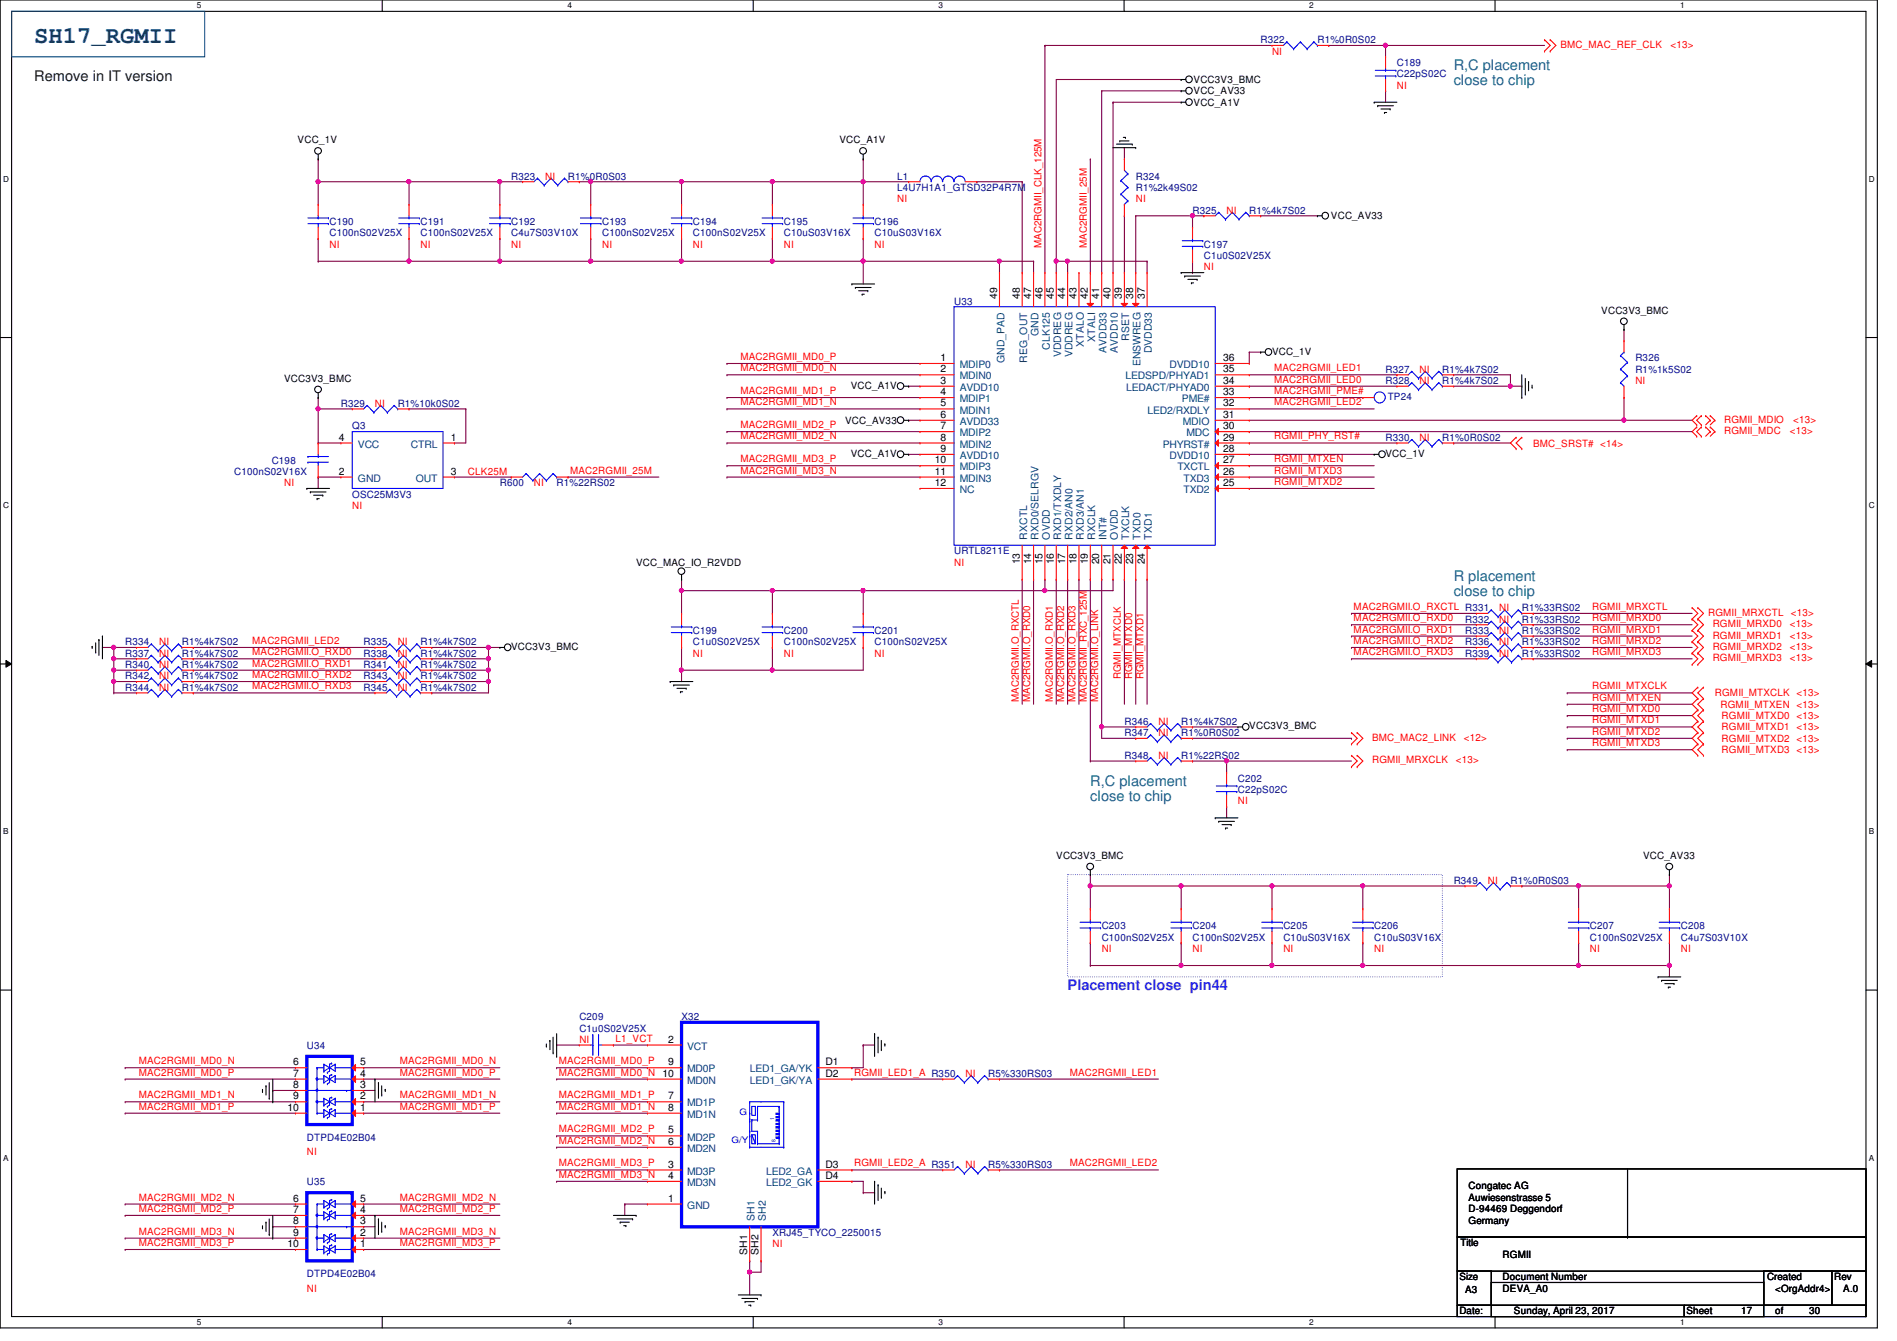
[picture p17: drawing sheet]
<svg xmlns="http://www.w3.org/2000/svg" width="297mm" height="210mm" viewBox="0 0 297 210" stroke-linecap="round" stroke-linejoin="round" font-family="sans-serif">
<defs><g id="words">
<text font-size="3.7" fill="#004080" x="5.4" y="6.7">SH17_RGMII</text>
<g font-size="2.3" fill="#008080">
<text x="227.6" y="11">R,C placement</text>
<text x="227.6" y="13.3">close to chip</text>
<text x="227.6" y="91">R placement</text>
<text x="227.6" y="93.3">close to chip</text>
<text x="170.7" y="123">R,C placement</text>
<text x="170.7" y="125.3">close to chip</text>
</g>
<text font-size="2.3" fill="#004000" x="5.4" y="12.7">Remove in IT version</text>
<text font-size="2.3" fill="#8000ff" x="167.2" y="155">Placement close pin44</text>
<g font-size="1.6" fill="#000080">
<text x="197.4" y="6.8">R322</text>
<text x="206.3" y="6.8">R1%0R0S02</text>
<text x="218.7" y="10.3">C189</text>
<text x="218.7" y="12.1">C22pS02C</text>
<text x="80" y="28.1">R323</text>
<text x="88.9" y="28.1">R1%0R0S03</text>
<text x="140.5" y="28.1">L1</text>
<text x="140.5" y="29.9">L4U7H1A1_GTSD32P4R7M</text>
<text x="177.8" y="28.1">R324</text>
<text x="177.8" y="29.9">R1%2k49S02</text>
<text x="51.6" y="35.2">C190</text>
<text x="65.8" y="35.2">C191</text>
<text x="80" y="35.2">C192</text>
<text x="94.3" y="35.2">C193</text>
<text x="108.5" y="35.2">C194</text>
<text x="122.7" y="35.2">C195</text>
<text x="136.9" y="35.2">C196</text>
<text x="186.7" y="33.4">R325</text>
<text x="195.6" y="33.4">R1%4k7S02</text>
<text x="51.6" y="37">C100nS02V25X</text>
<text x="65.8" y="37">C100nS02V25X</text>
<text x="80" y="37">C4u7S03V10X</text>
<text x="94.3" y="37">C100nS02V25X</text>
<text x="108.5" y="37">C100nS02V25X</text>
<text x="122.7" y="37">C10uS03V16X</text>
<text x="136.9" y="37">C10uS03V16X</text>
<text x="188.5" y="38.8">C197</text>
<text x="188.5" y="40.6">C1u0S02V25X</text>
<text x="149.4" y="47.7">U33</text>
<text x="217" y="58.3">R327</text>
<text x="225.8" y="58.3">R1%4k7S02</text>
<text x="256.1" y="56.6">R326</text>
<text x="256.1" y="58.3">R1%1k5S02</text>
<text x="53.4" y="63.7">R329</text>
<text x="62.3" y="63.7">R1%10k0S02</text>
<text x="217" y="60.1">R328</text>
<text x="217.3" y="62.6">TP24</text>
<text x="225.8" y="60.1">R1%4k7S02</text>
<text x="55.2" y="67.2">Q3</text>
<text x="217" y="69">R330</text>
<text x="225.8" y="69">R1%0R0S02</text>
<text x="36.7" y="74.3">C100nS02V16X</text>
<text x="42.5" y="72.6">C198</text>
<text x="55.2" y="77.9">OSC25M3V3</text>
<text x="78.3" y="76.1">R600</text>
<text x="87.2" y="76.1">R1%22RS02</text>
<text x="149.4" y="86.8">URTL8211E</text>
<text x="238.3" y="95.7">R1%33RS02</text>
<text x="19.6" y="101">R334</text>
<text x="28.5" y="101">R1%4k7S02</text>
<text x="56.9" y="101">R335</text>
<text x="65.8" y="101">R1%4k7S02</text>
<text x="108.5" y="99.2">C199</text>
<text x="108.5" y="101">C1u0S02V25X</text>
<text x="122.7" y="99.2">C200</text>
<text x="122.7" y="101">C100nS02V25X</text>
<text x="136.9" y="99.2">C201</text>
<text x="136.9" y="101">C100nS02V25X</text>
<text x="229.4" y="97.5">R332</text>
<text x="229.4" y="99.2">R333</text>
<text x="229.4" y="101">R336</text>
<text x="238.3" y="97.5">R1%33RS02</text>
<text x="238.3" y="99.2">R1%33RS02</text>
<text x="238.3" y="101">R1%33RS02</text>
<text x="19.6" y="104.6">R340</text>
<text x="19.6" y="102.8">R337</text>
<text x="19.6" y="106.3">R342</text>
<text x="28.5" y="104.6">R1%4k7S02</text>
<text x="28.5" y="102.8">R1%4k7S02</text>
<text x="28.5" y="106.3">R1%4k7S02</text>
<text x="56.9" y="104.6">R341</text>
<text x="56.9" y="102.8">R338</text>
<text x="56.9" y="106.3">R343</text>
<text x="65.8" y="104.6">R1%4k7S02</text>
<text x="65.8" y="102.8">R1%4k7S02</text>
<text x="65.8" y="106.3">R1%4k7S02</text>
<text x="229.4" y="102.8">R339</text>
<text x="238.3" y="102.8">R1%33RS02</text>
<text x="19.6" y="108.1">R344</text>
<text x="28.5" y="108.1">R1%4k7S02</text>
<text x="56.9" y="108.1">R345</text>
<text x="65.8" y="108.1">R1%4k7S02</text>
<text x="176.1" y="113.5">R346</text>
<text x="185" y="113.5">R1%4k7S02</text>
<text x="176.1" y="115.2">R347</text>
<text x="176.1" y="118.8">R348</text>
<text x="185" y="115.2">R1%0R0S02</text>
<text x="185" y="118.8">R1%22RS02</text>
<text x="193.8" y="122.3">C202</text>
<text x="193.8" y="124.1">C22pS02C</text>
<text x="227.6" y="138.3">R349</text>
<text x="236.5" y="138.3">R1%0R0S03</text>
<text x="172.5" y="145.5">C203</text>
<text x="172.5" y="147.2">C100nS02V25X</text>
<text x="186.7" y="145.5">C204</text>
<text x="186.7" y="147.2">C100nS02V25X</text>
<text x="201" y="145.5">C205</text>
<text x="201" y="147.2">C10uS03V16X</text>
<text x="215.2" y="145.5">C206</text>
<text x="215.2" y="147.2">C10uS03V16X</text>
<text x="249" y="145.5">C207</text>
<text x="249" y="147.2">C100nS02V25X</text>
<text x="263.2" y="145.5">C208</text>
<text x="263.2" y="147.2">C4u7S03V10X</text>
<text x="90.7" y="159.7">C209</text>
<text x="90.7" y="161.5">C1u0S02V25X</text>
<text x="106.7" y="159.7">X32</text>
<text x="48" y="164.1">U34</text>
<text x="154.7" y="168.6">R5%330RS03</text>
<text x="48" y="178.5">DTPD4E02B04</text>
<text x="48" y="185.5">U35</text>
<text x="154.7" y="182.8">R5%330RS03</text>
<text x="120.9" y="193.5">XRJ45_TYCO_2250015</text>
<text x="48" y="199.9">DTPD4E02B04</text>
</g>
<g font-size="1.6" fill="#f00">
<text x="199.2" y="8.6">NI</text>
<text x="244.3" y="7.5">BMC_MAC_REF_CLK</text>
<text x="261.6" y="7.5">&lt;13&gt;</text>
<text x="218.7" y="13.9">NI</text>
<text x="85.4" y="28.1">NI</text>
<text x="140.5" y="31.7">NI</text>
<text x="177.8" y="31.7">NI</text>
<text x="192.1" y="33.4">NI</text>
<text x="51.6" y="38.8">NI</text>
<text x="65.8" y="38.8">NI</text>
<text x="80" y="38.8">NI</text>
<text x="94.3" y="38.8">NI</text>
<text x="108.5" y="38.8">NI</text>
<text x="122.7" y="38.8">NI</text>
<text x="136.9" y="38.8">NI</text>
<text x="163.1" y="38.8" transform="rotate(-90 163.1 38.8)">MAC2RGMII_CLK_125M</text>
<text x="170.2" y="38.8" transform="rotate(-90 170.2 38.8)">MAC2RGMII_25M</text>
<text x="188.5" y="42.3">NI</text>
<text x="115.9" y="56.3">MAC2RGMII_MD0_P</text>
<text x="115.9" y="58.1">MAC2RGMII_MD0_N</text>
<text x="199.5" y="58.1">MAC2RGMII_LED1</text>
<text x="199.5" y="59.9">MAC2RGMII_LED0</text>
<text x="222.3" y="58.3">NI</text>
<text x="58.7" y="63.7">NI</text>
<text x="115.9" y="61.7">MAC2RGMII_MD1_P</text>
<text x="115.9" y="63.5">MAC2RGMII_MD1_N</text>
<text x="199.5" y="63.5">MAC2RGMII_LED2</text>
<text x="199.5" y="61.7">MAC2RGMII_PME#</text>
<text x="222.3" y="60.1">NI</text>
<text x="256.1" y="60.1">NI</text>
<text x="115.9" y="67">MAC2RGMII_MD2_P</text>
<text x="115.9" y="68.8">MAC2RGMII_MD2_N</text>
<text x="199.5" y="68.8">RGMII_PHY_RST#</text>
<text x="222.3" y="69">NI</text>
<text x="240.1" y="69.9">BMC_SRST# &lt;14&gt;</text>
<text x="270" y="67.9">RGMII_MDC</text>
<text x="270" y="66.2">RGMII_MDIO</text>
<text x="280.2" y="67.9">&lt;13&gt;</text>
<text x="280.8" y="66.2">&lt;13&gt;</text>
<text x="44.5" y="76.1">NI</text>
<text x="73.3" y="74.3">CLK25M</text>
<text x="83.6" y="76.1">NI</text>
<text x="89.3" y="74.1">MAC2RGMII_25M</text>
<text x="115.9" y="72.3">MAC2RGMII_MD3_P</text>
<text x="115.9" y="74.1">MAC2RGMII_MD3_N</text>
<text x="199.5" y="72.3">RGMII_MTXEN</text>
<text x="199.5" y="75.9">RGMII_MTXD2</text>
<text x="199.5" y="74.1">RGMII_MTXD3</text>
<text x="55.2" y="79.7">NI</text>
<text x="149.4" y="88.6">NI</text>
<text x="212" y="95.5">MAC2RGMII.O_RXCTL R331</text>
<text x="234.7" y="95.7">NI</text>
<text x="249.3" y="95.5">RGMII_MRXCTL</text>
<text x="24.9" y="101">NI</text>
<text x="39.5" y="100.8">MAC2RGMII_LED2</text>
<text x="62.3" y="101">NI</text>
<text x="212" y="97.2">MAC2RGMII.O_RXD0</text>
<text x="212" y="99">MAC2RGMII.O_RXD1</text>
<text x="212" y="100.8">MAC2RGMII.O_RXD2</text>
<text x="234.7" y="97.5">NI</text>
<text x="234.7" y="99.2">NI</text>
<text x="234.7" y="101">NI</text>
<text x="249.3" y="97.2">RGMII_MRXD0</text>
<text x="249.3" y="99">RGMII_MRXD1</text>
<text x="249.3" y="100.8">RGMII_MRXD2</text>
<text x="267.5" y="96.4">RGMII_MRXCTL</text>
<text x="268.2" y="98.2">RGMII_MRXD0</text>
<text x="268.2" y="99.9">RGMII_MRXD1</text>
<text x="268.2" y="101.7">RGMII_MRXD2</text>
<text x="280.2" y="98.2">&lt;13&gt;</text>
<text x="280.2" y="99.9">&lt;13&gt;</text>
<text x="280.2" y="101.7">&lt;13&gt;</text>
<text x="280.4" y="96.4">&lt;13&gt;</text>
<text x="24.9" y="104.6">NI</text>
<text x="24.9" y="102.8">NI</text>
<text x="24.9" y="106.3">NI</text>
<text x="39.5" y="102.6">MAC2RGMII.O_RXD0</text>
<text x="39.5" y="104.4">MAC2RGMII.O_RXD1</text>
<text x="39.5" y="106.1">MAC2RGMII.O_RXD2</text>
<text x="39.5" y="107.9">MAC2RGMII.O_RXD3</text>
<text x="62.3" y="104.6">NI</text>
<text x="62.3" y="102.8">NI</text>
<text x="62.3" y="106.3">NI</text>
<text x="108.5" y="102.8">NI</text>
<text x="122.7" y="102.8">NI</text>
<text x="136.9" y="102.8">NI</text>
<text x="175.5" y="106.3" transform="rotate(-90 175.5 106.3)">RGMII_MTXCLK</text>
<text x="177.3" y="106.3" transform="rotate(-90 177.3 106.3)">RGMII_MTXD0</text>
<text x="179.1" y="106.3" transform="rotate(-90 179.1 106.3)">RGMII_MTXD1</text>
<text x="212" y="102.6">MAC2RGMII.O_RXD3</text>
<text x="234.7" y="102.8">NI</text>
<text x="249.3" y="102.6">RGMII_MRXD3</text>
<text x="249.3" y="107.9">RGMII_MTXCLK</text>
<text x="268.2" y="103.5">RGMII_MRXD3</text>
<text x="280.2" y="103.5">&lt;13&gt;</text>
<text x="24.9" y="108.1">NI</text>
<text x="62.3" y="108.1">NI</text>
<text x="159.5" y="109.9" transform="rotate(-90 159.5 109.9)">MAC2RGMII.O_RXCTL</text>
<text x="161.3" y="109.9" transform="rotate(-90 161.3 109.9)">MAC2RGMII.O_RXD0</text>
<text x="164.8" y="109.9" transform="rotate(-90 164.8 109.9)">MAC2RGMII.O_RXD1</text>
<text x="166.6" y="109.9" transform="rotate(-90 166.6 109.9)">MAC2RGMII.O_RXD2</text>
<text x="168.4" y="109.9" transform="rotate(-90 168.4 109.9)">MAC2RGMII.O_RXD3</text>
<text x="170.2" y="109.9" transform="rotate(-90 170.2 109.9)">MAC2RGMII_RXC_125M</text>
<text x="172" y="109.9" transform="rotate(-90 172 109.9)">MAC2RGMII.O_LINK</text>
<text x="181.4" y="113.5">NI</text>
<text x="249.3" y="109.7">RGMII_MTXEN</text>
<text x="249.3" y="111.5">RGMII_MTXD0</text>
<text x="249.3" y="113.2">RGMII_MTXD1</text>
<text x="268.5" y="109">RGMII_MTXCLK &lt;13&gt;</text>
<text x="269.4" y="110.8">RGMII_MTXEN &lt;13&gt;</text>
<text x="269.6" y="112.6">RGMII_MTXD0 &lt;13&gt;</text>
<text x="181.4" y="115.2">NI</text>
<text x="181.4" y="118.8">NI</text>
<text x="214.8" y="119.5">RGMII_MRXCLK</text>
<text x="214.8" y="116">BMC_MAC2_LINK</text>
<text x="228" y="119.5">&lt;13&gt;</text>
<text x="229.2" y="116">&lt;12&gt;</text>
<text x="249.3" y="115">RGMII_MTXD2</text>
<text x="249.3" y="116.8">RGMII_MTXD3</text>
<text x="269.6" y="114.3">RGMII_MTXD1 &lt;13&gt;</text>
<text x="269.6" y="116.1">RGMII_MTXD2 &lt;13&gt;</text>
<text x="269.6" y="117.9">RGMII_MTXD3 &lt;13&gt;</text>
<text x="193.8" y="125.9">NI</text>
<text x="233" y="138.3">NI</text>
<text x="172.5" y="149">NI</text>
<text x="186.7" y="149">NI</text>
<text x="201" y="149">NI</text>
<text x="215.2" y="149">NI</text>
<text x="249" y="149">NI</text>
<text x="263.2" y="149">NI</text>
<text x="21.7" y="166.6">MAC2RGMII_MD0_N</text>
<text x="62.6" y="166.6">MAC2RGMII_MD0_N</text>
<text x="87.5" y="166.6">MAC2RGMII_MD0_P</text>
<text x="90.7" y="163.2">NI</text>
<text x="96.4" y="163">L1_VCT</text>
<text x="21.7" y="171.9">MAC2RGMII_MD1_N</text>
<text x="21.7" y="173.7">MAC2RGMII_MD1_P</text>
<text x="21.7" y="168.4">MAC2RGMII_MD0_P</text>
<text x="62.6" y="173.7">MAC2RGMII_MD1_P</text>
<text x="62.6" y="168.4">MAC2RGMII_MD0_P</text>
<text x="62.6" y="171.9">MAC2RGMII_MD1_N</text>
<text x="87.5" y="171.9">MAC2RGMII_MD1_P</text>
<text x="87.5" y="168.4">MAC2RGMII_MD0_N</text>
<text x="87.5" y="173.7">MAC2RGMII_MD1_N</text>
<text x="133.7" y="168.4">RGMII_LED1_A R350</text>
<text x="151.2" y="168.6">NI</text>
<text x="167.5" y="168.4">MAC2RGMII_LED1</text>
<text x="87.5" y="177.2">MAC2RGMII_MD2_P</text>
<text x="87.5" y="179">MAC2RGMII_MD2_N</text>
<text x="48" y="180.8">NI</text>
<text x="87.5" y="182.6">MAC2RGMII_MD3_P</text>
<text x="87.5" y="184.4">MAC2RGMII_MD3_N</text>
<text x="133.7" y="182.6">RGMII_LED2_A R351</text>
<text x="151.2" y="182.8">NI</text>
<text x="167.5" y="182.6">MAC2RGMII_LED2</text>
<text x="21.7" y="187.9">MAC2RGMII_MD2_N</text>
<text x="21.7" y="189.7">MAC2RGMII_MD2_P</text>
<text x="62.6" y="189.7">MAC2RGMII_MD2_P</text>
<text x="62.6" y="187.9">MAC2RGMII_MD2_N</text>
<text x="21.7" y="195">MAC2RGMII_MD3_P</text>
<text x="21.7" y="193.3">MAC2RGMII_MD3_N</text>
<text x="62.6" y="195">MAC2RGMII_MD3_P</text>
<text x="62.6" y="193.3">MAC2RGMII_MD3_N</text>
<text x="120.9" y="195.2">NI</text>
<text x="48" y="202.2">NI</text>
</g>
<g font-size="1.6">
<text x="186.9" y="16.6">VCC_A1V</text>
<text x="186.9" y="14.8">VCC_AV33</text>
<text x="186.9" y="13">VCC3V3_BMC</text>
<text x="46.6" y="22.4">VCC_1V</text>
<text x="131.4" y="22.4">VCC_A1V</text>
<text x="208.4" y="34.3">VCC_AV33</text>
<text x="156.1" y="46.8" transform="rotate(-90 156.1 46.8)">49</text>
<text x="159.7" y="46.8" transform="rotate(-90 159.7 46.8)">48</text>
<text x="161.5" y="46.8" transform="rotate(-90 161.5 46.8)">47</text>
<text x="163.2" y="46.8" transform="rotate(-90 163.2 46.8)">46</text>
<text x="165" y="46.8" transform="rotate(-90 165 46.8)">45</text>
<text x="166.8" y="46.8" transform="rotate(-90 166.8 46.8)">44</text>
<text x="168.6" y="46.8" transform="rotate(-90 168.6 46.8)">43</text>
<text x="170.3" y="46.8" transform="rotate(-90 170.3 46.8)">42</text>
<text x="172.1" y="46.8" transform="rotate(-90 172.1 46.8)">41</text>
<text x="173.9" y="46.8" transform="rotate(-90 173.9 46.8)">40</text>
<text x="175.7" y="46.8" transform="rotate(-90 175.7 46.8)">39</text>
<text x="177.5" y="46.8" transform="rotate(-90 177.5 46.8)">38</text>
<text x="179.2" y="46.8" transform="rotate(-90 179.2 46.8)">37</text>
<text x="250.7" y="49.1">VCC3V3_BMC</text>
<text x="44.5" y="59.8">VCC3V3_BMC</text>
<text x="147.3" y="56.5">1</text>
<text x="147.3" y="58.3">2</text>
<text x="191.5" y="58.3">35</text>
<text x="191.5" y="56.5">36</text>
<text x="199.2" y="55.5">VCC_1V</text>
<text x="133.2" y="60.8">VCC_A1V</text>
<text x="147.3" y="60.1">3</text>
<text x="147.3" y="61.8">4</text>
<text x="147.3" y="63.6">5</text>
<text x="147.3" y="65.4">6</text>
<text x="191.5" y="65.4">31</text>
<text x="191.5" y="63.6">32</text>
<text x="191.5" y="61.8">33</text>
<text x="191.5" y="60.1">34</text>
<text x="53" y="69">4</text>
<text x="70.6" y="69">1</text>
<text x="132.3" y="66.3">VCC_AV33</text>
<text x="133.2" y="71.5">VCC_A1V</text>
<text x="147.3" y="67.2">7</text>
<text x="147.3" y="69">8</text>
<text x="147.3" y="70.7">9</text>
<text x="191.5" y="70.7">28</text>
<text x="191.5" y="69">29</text>
<text x="191.5" y="67.2">30</text>
<text x="217" y="71.5">VCC_1V</text>
<text x="53" y="74.3">2</text>
<text x="70.6" y="74.3">3</text>
<text x="146.4" y="72.5">10</text>
<text x="146.4" y="74.3">11</text>
<text x="146.4" y="76.1">12</text>
<text x="191.5" y="76.1">25</text>
<text x="191.5" y="74.3">26</text>
<text x="191.5" y="72.5">27</text>
<text x="99.6" y="88.6">VCC_MAC_IO_R2VDD</text>
<text x="159.7" y="88.3" transform="rotate(-90 159.7 88.3)">13</text>
<text x="161.5" y="88.3" transform="rotate(-90 161.5 88.3)">14</text>
<text x="163.2" y="88.3" transform="rotate(-90 163.2 88.3)">15</text>
<text x="165" y="88.3" transform="rotate(-90 165 88.3)">16</text>
<text x="166.8" y="88.3" transform="rotate(-90 166.8 88.3)">17</text>
<text x="168.6" y="88.3" transform="rotate(-90 168.6 88.3)">18</text>
<text x="170.3" y="88.3" transform="rotate(-90 170.3 88.3)">19</text>
<text x="172.1" y="88.3" transform="rotate(-90 172.1 88.3)">20</text>
<text x="173.9" y="88.3" transform="rotate(-90 173.9 88.3)">21</text>
<text x="175.7" y="88.3" transform="rotate(-90 175.7 88.3)">22</text>
<text x="177.5" y="88.3" transform="rotate(-90 177.5 88.3)">23</text>
<text x="179.2" y="88.3" transform="rotate(-90 179.2 88.3)">24</text>
<text x="80" y="101.7">VCC3V3_BMC</text>
<text x="195.6" y="114.2">VCC3V3_BMC</text>
<text x="165.4" y="134.5">VCC3V3_BMC</text>
<text x="257.3" y="134.5">VCC_AV33</text>
<text x="45.9" y="166.8">6</text>
<text x="56.4" y="166.8">5</text>
<text x="104.6" y="166.8">9</text>
<text x="104.6" y="163.2">2</text>
<text x="129.3" y="166.8">D1</text>
<text x="45" y="173.9">10</text>
<text x="45.9" y="168.5">7</text>
<text x="45.9" y="170.3">8</text>
<text x="45.9" y="172.1">9</text>
<text x="56.4" y="173.9">1</text>
<text x="56.4" y="172.1">2</text>
<text x="56.4" y="170.3">3</text>
<text x="56.4" y="168.5">4</text>
<text x="103.7" y="168.5">10</text>
<text x="104.6" y="172.1">7</text>
<text x="104.6" y="173.9">8</text>
<text x="129.3" y="168.5">D2</text>
<text x="104.6" y="179.2">6</text>
<text x="104.6" y="177.4">5</text>
<text x="104.6" y="182.8">3</text>
<text x="104.6" y="184.5">4</text>
<text x="129.3" y="182.8">D3</text>
<text x="129.3" y="184.5">D4</text>
<text x="45.9" y="188.1">6</text>
<text x="45.9" y="189.9">7</text>
<text x="45.9" y="191.6">8</text>
<text x="56.4" y="191.6">3</text>
<text x="56.4" y="189.9">4</text>
<text x="56.4" y="188.1">5</text>
<text x="104.6" y="188.1">1</text>
<text x="230" y="186.2">Congatec AG</text>
<text x="230" y="188">Auwiesenstrasse 5</text>
<text x="230" y="189.7">D-94469 Deggendorf</text>
<text x="230" y="191.5">Germany</text>
<text x="45" y="195.2">10</text>
<text x="45.9" y="193.4">9</text>
<text x="56.4" y="195.2">1</text>
<text x="56.4" y="193.4">2</text>
<text x="117" y="196.4" transform="rotate(-90 117 196.4)">SH1</text>
<text x="118.8" y="196.4" transform="rotate(-90 118.8 196.4)">SH2</text>
<text x="228.7" y="195.1">Title</text>
<text x="235.3" y="196.8">RGMII</text>
<text x="228.5" y="200.4">Size</text>
<text x="229.4" y="202.4">A3</text>
<text x="235.3" y="202.2">DEVA_A0</text>
<text x="235.3" y="200.4">Document Number</text>
<text x="276.7" y="200.4">Created</text>
<text x="278" y="202.2">&lt;OrgAddr4&gt;</text>
<text x="287.2" y="200.4">Rev</text>
<text x="288.6" y="202.2">A.0</text>
<text x="228.5" y="205.7">Date:</text>
<text x="237.1" y="205.7">Sunday, April 23, 2017</text>
<text x="264.1" y="205.7">Sheet</text>
<text x="272.6" y="205.7">17</text>
<text x="278" y="205.7">of</text>
<text x="283.3" y="205.7">30</text>
</g>
<g font-size="1.6" fill="#004080">
<text x="162.6" y="52.5" transform="rotate(-90 162.6 52.5)">GND</text>
<text x="171.5" y="53.5" transform="rotate(-90 171.5 53.5)">XTALI</text>
<text x="176.8" y="53.3" transform="rotate(-90 176.8 53.3)">RSET</text>
<text x="150.3" y="57.6">MDIP0</text>
<text x="150.3" y="59.4">MDIN0</text>
<text x="157.3" y="56.8" transform="rotate(-90 157.3 56.8)">GND_PAD</text>
<text x="160.8" y="56.8" transform="rotate(-90 160.8 56.8)">REG_OUT</text>
<text x="164.4" y="54.7" transform="rotate(-90 164.4 54.7)">CLK125</text>
<text x="166.2" y="55.9" transform="rotate(-90 166.2 55.9)">VDDREG</text>
<text x="167.9" y="55.9" transform="rotate(-90 167.9 55.9)">VDDREG</text>
<text x="169.7" y="54.3" transform="rotate(-90 169.7 54.3)">XTALO</text>
<text x="173.3" y="55.2" transform="rotate(-90 173.3 55.2)">AVDD33</text>
<text x="175" y="55.2" transform="rotate(-90 175 55.2)">AVDD10</text>
<text x="176.2" y="59.4">LEDSPD/PHYAD1</text>
<text x="178.6" y="57.4" transform="rotate(-90 178.6 57.4)">ENSWREG</text>
<text x="180.4" y="55.3" transform="rotate(-90 180.4 55.3)">DVDD33</text>
<text x="183.1" y="57.6">DVDD10</text>
<text x="150.3" y="61.2">AVDD10</text>
<text x="150.3" y="62.9">MDIP1</text>
<text x="150.3" y="64.7">MDIN1</text>
<text x="176.3" y="61.2">LEDACT/PHYAD0</text>
<text x="179.7" y="64.7">LED2/RXDLY</text>
<text x="185.1" y="62.9">PME#</text>
<text x="56" y="70.1">VCC</text>
<text x="64.3" y="70.1">CTRL</text>
<text x="150.3" y="66.5">AVDD33</text>
<text x="150.3" y="68.3">MDIP2</text>
<text x="150.3" y="70.1">MDIN2</text>
<text x="150.3" y="71.8">AVDD10</text>
<text x="182.1" y="70.1">PHYRST#</text>
<text x="183.1" y="71.8">DVDD10</text>
<text x="185.2" y="66.5">MDIO</text>
<text x="185.8" y="68.3">MDC</text>
<text x="56" y="75.4">GND</text>
<text x="65.1" y="75.4">OUT</text>
<text x="150.3" y="73.6">MDIP3</text>
<text x="150.3" y="75.4">MDIN3</text>
<text x="150.3" y="77.2">NC</text>
<text x="184.4" y="73.6">TXCTL</text>
<text x="185.3" y="77.2">TXD2</text>
<text x="185.3" y="75.4">TXD3</text>
<text x="160.8" y="84.5" transform="rotate(-90 160.8 84.5)">RXCTL</text>
<text x="162.6" y="84.5" transform="rotate(-90 162.6 84.5)">RXD0/SELRGV</text>
<text x="164.4" y="84.5" transform="rotate(-90 164.4 84.5)">OVDD</text>
<text x="166.2" y="84.5" transform="rotate(-90 166.2 84.5)">RXD1/TXDLY</text>
<text x="167.9" y="84.5" transform="rotate(-90 167.9 84.5)">RXD2/AN0</text>
<text x="169.7" y="84.5" transform="rotate(-90 169.7 84.5)">RXD3/AN1</text>
<text x="171.5" y="84.5" transform="rotate(-90 171.5 84.5)">RXCLK</text>
<text x="173.3" y="84.5" transform="rotate(-90 173.3 84.5)">INT#</text>
<text x="175" y="84.5" transform="rotate(-90 175 84.5)">OVDD</text>
<text x="176.8" y="84.5" transform="rotate(-90 176.8 84.5)">TXCLK</text>
<text x="178.6" y="84.5" transform="rotate(-90 178.6 84.5)">TXD0</text>
<text x="180.4" y="84.5" transform="rotate(-90 180.4 84.5)">TXD1</text>
<text x="107.6" y="167.9">MD0P</text>
<text x="107.6" y="164.3">VCT</text>
<text x="117.4" y="167.9">LED1_GA/YK</text>
<text x="107.6" y="173.2">MD1P</text>
<text x="107.6" y="169.6">MD0N</text>
<text x="117.4" y="169.6">LED1_GK/YA</text>
<text x="107.6" y="178.5">MD2P</text>
<text x="107.6" y="175">MD1N</text>
<text x="107.6" y="180.3">MD2N</text>
<text x="107.6" y="183.9">MD3P</text>
<text x="107.6" y="185.6">MD3N</text>
<text x="120" y="183.9">LED2_GA</text>
<text x="120" y="185.6">LED2_GK</text>
<text x="107.6" y="189.2">GND</text>
<text x="118.1" y="191.1" transform="rotate(-90 118.1 191.1)">SH1</text>
<text x="119.9" y="191.1" transform="rotate(-90 119.9 191.1)">SH2</text>
</g>
<g font-size="1.4" fill="#00f">
<text x="114.6" y="178.9">G/Y</text>
<text x="115.8" y="174.5">G</text>
</g>
<g font-size="1.3">
<text x="30.8" y="1.3">5</text>
<text x="88.9" y="1.3">4</text>
<text x="146.9" y="1.3">3</text>
<text x="205" y="1.3">2</text>
<text x="263.1" y="1.3">1</text>
<text x=".5" y="28.4">D</text>
<text x="292.6" y="28.4">D</text>
<text x=".5" y="79.5">C</text>
<text x="292.6" y="79.5">C</text>
<text x=".5" y="130.6">B</text>
<text x="292.6" y="130.6">B</text>
<text x=".5" y="181.7">A</text>
<text x="292.6" y="181.7">A</text>
<text x="30.8" y="207.4">5</text>
<text x="88.9" y="207.4">4</text>
<text x="146.9" y="207.4">3</text>
<text x="205" y="207.4">2</text>
<text x="263.1" y="207.4">1</text>
</g>
<g font-size=".8" fill="#00f">
<text x="121.2" y="175.3" transform="rotate(-90 121.2 175.3)">1</text>
<text x="121.4" y="178.7" transform="rotate(-90 121.4 178.7)">8</text>
</g>
</g></defs>
<path d="M0 0h294v207.9h-294zM1.8 1.8h290.4v204.3h-290.4z" fill="none" stroke="#000" stroke-width=".17"/>
<g fill="#fff">
<path d="M30.8 .2h.7v1.4h-.7z"/>
<path d="M30.8 206.2h.7v1.4h-.7z"/>
</g>
<path d="M59.9 0v1.8M59.9 206.1v1.8" fill="none" stroke="#000" stroke-width=".17"/>
<g fill="#fff">
<path d="M88.9 .2h.6v1.4h-.6z"/>
<path d="M88.9 206.2h.6v1.4h-.6z"/>
</g>
<path d="M117.9 0v1.8M117.9 206.1v1.8" fill="none" stroke="#000" stroke-width=".17"/>
<g fill="#fff">
<path d="M146.9 .2h.7v1.4h-.7z"/>
<path d="M146.9 206.2h.7v1.4h-.7z"/>
</g>
<path d="M176 0v1.8M176 206.1v1.8" fill="none" stroke="#000" stroke-width=".17"/>
<g fill="#fff">
<path d="M205 .2h.7v1.4h-.7z"/>
<path d="M205 206.2h.7v1.4h-.7z"/>
</g>
<path d="M234.1 0v1.8M234.1 206.1v1.8" fill="none" stroke="#000" stroke-width=".17"/>
<g fill="#fff">
<path d="M263.1 .2h.7v1.4h-.7z"/>
<path d="M263.1 206.2h.7v1.4h-.7z"/>
<path d="M.5 27.3h.9v1.4h-.9z"/>
<path d="M292.6 27.3h.9v1.4h-.9z"/>
<path d="M.5 78.4h.9v1.4h-.9z"/>
<path d="M292.6 78.4h.9v1.4h-.9z"/>
</g>
<path d="M0 52.8h1.8M292.2 52.8h1.8" fill="none" stroke="#000" stroke-width=".17"/>
<g fill="#fff">
<path d="M.5 129.5h.8v1.4h-.8z"/>
<path d="M292.6 129.5h.9v1.4h-.9z"/>
</g>
<path d="M0 103.9h1.8M292.2 103.9h1.8" fill="none" stroke="#000" stroke-width=".17"/>
<path d="M.9 103.4l.9 .5-.9 .5zM292.2 103.9l.9-.5v1z" fill="#000"/>
<path d="M.9 103.4l.9 .5-.9 .5zM292.2 103.9l.9-.5v1z" fill="none" stroke="#000" stroke-width=".16"/>
<g fill="#fff">
<path d="M.5 180.5h.8v1.4h-.8z"/>
<path d="M292.6 180.5h.9v1.4h-.9z"/>
</g>
<path d="M0 155h1.8M292.2 155h1.8" fill="none" stroke="#000" stroke-width=".17"/>
<path d="M167.2 136.9h58.6v16h-58.6z" fill="none" stroke="#8000ff" stroke-width=".17" stroke-dasharray="0 .3"/>
<path d="M1.8 1.8h30.2v7.1h-30.2z" fill="none" stroke="#004080" stroke-width=".17"/>
<g fill="none" stroke="#800040" stroke-width=".17">
<path d="M56.9 174.2h.1M56.9 167.1h.1M56.9 170.7h.1M56.9 168.9h.1M56.9 172.5h.1M56.9 168.9h21.4M56.9 174.2h21.4M56.9 167.1h21.4M56.9 170.7h1.8M56.9 172.5h21.4M87.2 177.8h.1M87.2 163.6h.1"/>
<path d="M87.2 179.6h.1M87.2 177.8h14.2M87.2 163.6h3.5M87.2 179.6h14.2M96.1 163.6h.1M96.1 163.6h5.3M133.4 168.9h.1M133.4 168.9h14.2M42.7 192h.1M42.7 192h3.6M56.9 192h.1M56.9 192h1.8"/>
<path d="M87.2 183.1h.1M87.2 184.9h.1M87.2 183.1h14.2M87.2 184.9h14.2M117.4 199.1h.1M117.4 197.4h.1M117.4 197.4v5.3M119.2 197.4h.1M119.2 197.4v1.7h-1.8M133.4 183.1h.1M133.4 184.9h.1M133.4 183.1h14.2"/>
<path d="M133.4 184.9h1.8"/>
</g>
<circle cx="117.4" cy="199.1" r=".32" fill="#f0f"/>
<circle cx="117.4" cy="199.1" r=".32" fill="none" stroke="#f0f" stroke-width=".17"/>
<g fill="none" stroke="#800040" stroke-width=".17">
<path d="M113.8 56.9h.1M113.8 58.7h.1M113.8 56.9h30.3M113.8 58.7h30.3M113.8 62.2h.1M113.8 64h.1M113.8 67.6h.1M113.8 69.3h.1M113.8 72.9h.1M113.8 74.7h.1M113.8 62.2h30.3M113.8 64h30.3"/>
<path d="M113.8 67.6h30.3M113.8 69.3h30.3M113.8 72.9h30.3M113.8 74.7h30.3M142.3 60.5h.1M142.3 71.1h.1M142.3 65.8h.1M142.3 60.5h1.8M142.3 71.1h1.8M142.3 65.8h1.8M160.1 90.7h.1M160.1 90.7v19.5"/>
<path d="M161.8 90.7h.1M161.8 90.7v19.5M165.4 90.7h.1M165.4 90.7v19.5M167.2 90.7h.1M167.2 90.7v19.5M168.9 90.7h.1M168.9 90.7v19.5M170.7 90.7h.1M170.7 90.7v28.4M172.5 90.7h.1M172.5 90.7v23.1"/>
</g>
<circle cx="172.5" cy="113.8" r=".32" fill="#f0f"/>
<circle cx="172.5" cy="113.8" r=".32" fill="none" stroke="#f0f" stroke-width=".17"/>
<path d="M135.2 92.5h.1M163.6 90.7h.1M163.6 92.5h.1M163.6 90.7v1.8M174.3 90.7h.1M174.3 90.7v1.8h-39.1M176.1 90.7h.1M176.1 90.7v19.5" fill="none" stroke="#800040" stroke-width=".17"/>
<circle cx="163.6" cy="92.4" r=".32" fill="#f0f"/>
<circle cx="163.6" cy="92.4" r=".32" fill="none" stroke="#f0f" stroke-width=".17"/>
<circle cx="135.1" cy="92.4" r=".32" fill="#f0f"/>
<circle cx="135.1" cy="92.4" r=".32" fill="none" stroke="#f0f" stroke-width=".17"/>
<path d="M106.7 90.7h.1M106.7 92.5h.1M106.7 90.7v5.3M120.9 92.5h.1M120.9 92.5v3.5M106.7 101.3h.1M106.7 104.9h.1M106.7 101.3v5.4M120.9 101.3h.1M120.9 101.3v3.6" fill="none" stroke="#800040" stroke-width=".17"/>
<circle cx="106.7" cy="104.9" r=".32" fill="#f0f"/>
<circle cx="106.7" cy="104.9" r=".32" fill="none" stroke="#f0f" stroke-width=".17"/>
<path d="M106.7 92.5h.1M106.7 92.5h14.2" fill="none" stroke="#800040" stroke-width=".17"/>
<circle cx="120.9" cy="92.4" r=".32" fill="#f0f"/>
<circle cx="120.9" cy="92.4" r=".32" fill="none" stroke="#f0f" stroke-width=".17"/>
<circle cx="106.7" cy="92.4" r=".32" fill="#f0f"/>
<circle cx="106.7" cy="92.4" r=".32" fill="none" stroke="#f0f" stroke-width=".17"/>
<path d="M106.7 104.9h.1M106.7 104.9h14.2" fill="none" stroke="#800040" stroke-width=".17"/>
<circle cx="120.9" cy="104.9" r=".32" fill="#f0f"/>
<circle cx="120.9" cy="104.9" r=".32" fill="none" stroke="#f0f" stroke-width=".17"/>
<g fill="none" stroke="#800040" stroke-width=".17">
<path d="M120.9 92.5h.1M120.9 92.5h14.3M135.2 92.5h.1M135.2 92.5v3.5M120.9 104.9h.1M135.2 101.3h.1M135.2 101.3v3.6h-14.3M170.7 119.1h.1M170.7 119.1h7.1M172.5 113.8h.1M172.5 113.8h5.3M186.7 113.8h.1"/>
<path d="M186.7 119.1h.1M186.7 113.8h7.1M186.7 119.1h24.9M192.1 119.1h.1M192.1 119.1v1.8"/>
</g>
<circle cx="192" cy="119.1" r=".32" fill="#f0f"/>
<circle cx="192" cy="119.1" r=".32" fill="none" stroke="#f0f" stroke-width=".17"/>
<path d="M170.7 138.7h.1M170.7 138.7h14.3M192.1 126.2h.1M192.1 126.2v1.8" fill="none" stroke="#800040" stroke-width=".17"/>
<circle cx="170.7" cy="138.7" r=".32" fill="#f0f"/>
<circle cx="170.7" cy="138.7" r=".32" fill="none" stroke="#f0f" stroke-width=".17"/>
<path d="M185 138.7h.1M185 138.7v3.5M185 138.7h14.2M199.2 138.7h.1M199.2 138.7v3.5M170.7 151.1h.1M170.7 151.1h14.3M199.2 147.6h.1M199.2 147.6v3.5" fill="none" stroke="#800040" stroke-width=".17"/>
<circle cx="199.2" cy="138.7" r=".32" fill="#f0f"/>
<circle cx="199.2" cy="138.7" r=".32" fill="none" stroke="#f0f" stroke-width=".17"/>
<circle cx="184.9" cy="138.7" r=".32" fill="#f0f"/>
<circle cx="184.9" cy="138.7" r=".32" fill="none" stroke="#f0f" stroke-width=".17"/>
<path d="M185 147.6h.1M185 151.1h.1M185 147.6v3.5M185 151.1h14.2" fill="none" stroke="#800040" stroke-width=".17"/>
<circle cx="199.2" cy="151.1" r=".32" fill="#f0f"/>
<circle cx="199.2" cy="151.1" r=".32" fill="none" stroke="#f0f" stroke-width=".17"/>
<circle cx="184.9" cy="151.1" r=".32" fill="#f0f"/>
<circle cx="184.9" cy="151.1" r=".32" fill="none" stroke="#f0f" stroke-width=".17"/>
<g fill="none" stroke="#800040" stroke-width=".17">
<path d="M170.7 136.9h.1M170.7 136.9v1.8M199.2 138.7h.1M199.2 138.7h14.2M213.4 138.7h.1M213.4 138.7v3.5M247.2 138.7h.1M247.2 138.7h14.2M170.7 147.6h.1M170.7 147.6v3.5M199.2 151.1h.1M213.4 147.6h.1"/>
<path d="M213.4 147.6v3.5h-14.2"/>
</g>
<circle cx="261.4" cy="138.7" r=".32" fill="#f0f"/>
<circle cx="261.4" cy="138.7" r=".32" fill="none" stroke="#f0f" stroke-width=".17"/>
<circle cx="247.2" cy="138.7" r=".32" fill="#f0f"/>
<circle cx="247.2" cy="138.7" r=".32" fill="none" stroke="#f0f" stroke-width=".17"/>
<path d="M247.2 151.1h.1M247.2 151.1h14.2" fill="none" stroke="#800040" stroke-width=".17"/>
<circle cx="261.4" cy="151.1" r=".32" fill="#f0f"/>
<circle cx="261.4" cy="151.1" r=".32" fill="none" stroke="#f0f" stroke-width=".17"/>
<path d="M238.3 138.7h.1M238.3 138.7h8.9M213.4 151.1h.1M213.4 151.1h33.8" fill="none" stroke="#800040" stroke-width=".17"/>
<circle cx="247.2" cy="151.1" r=".32" fill="#f0f"/>
<circle cx="247.2" cy="151.1" r=".32" fill="none" stroke="#f0f" stroke-width=".17"/>
<circle cx="213.4" cy="151.1" r=".32" fill="#f0f"/>
<circle cx="213.4" cy="151.1" r=".32" fill="none" stroke="#f0f" stroke-width=".17"/>
<path d="M213.4 138.7h.1M213.4 138.7h16M247.2 138.7h.1M247.2 138.7v3.5M261.4 138.7h.1M261.4 138.7v3.5M247.2 147.6h.1M247.2 147.6v3.5M261.4 147.6h.1M261.4 147.6v3.5" fill="none" stroke="#800040" stroke-width=".17"/>
<circle cx="213.4" cy="138.7" r=".32" fill="#f0f"/>
<circle cx="213.4" cy="138.7" r=".32" fill="none" stroke="#f0f" stroke-width=".17"/>
<g fill="none" stroke="#800040" stroke-width=".17">
<path d="M195.6 58.7h23.1M218.7 58.7h.1M195.6 71.1h.1M195.6 64h.1M195.6 71.1h19.6M195.6 64h19.6M195.6 65.8h58.7M254.3 65.8h.1M170.7 138.7h.1M170.7 138.7v3.5M261.4 136.9h.1M261.4 136.9v1.8"/>
<path d="M261.4 151.1h.1M261.4 151.1v1.8"/>
</g>
<circle cx="254.3" cy="65.8" r=".32" fill="#f0f"/>
<circle cx="254.3" cy="65.8" r=".32" fill="none" stroke="#f0f" stroke-width=".17"/>
<path d="M227.6 58.7h8.9M236.5 58.7h.1M236.5 58.7v1.8M195.6 67.6h.1M195.6 69.3h.1M195.6 60.5h.1M195.6 67.6h69.4M195.6 69.3h23.1M195.6 60.5h23.1M227.6 60.5h10.7M236.5 60.5h.1M238.3 60.5h.1" fill="none" stroke="#800040" stroke-width=".17"/>
<circle cx="236.5" cy="60.4" r=".32" fill="#f0f"/>
<circle cx="236.5" cy="60.4" r=".32" fill="none" stroke="#f0f" stroke-width=".17"/>
<g fill="none" stroke="#800040" stroke-width=".17">
<path d="M163.6 7.1h.1M163.6 7.1v35.6M170.7 24.9h.1M170.7 24.9v17.8M177.8 33.8h.1M177.8 33.8v8.9M177.8 33.8h8.9M186.7 33.8h.1M195.6 55.1h.1M195.6 55.1v1.8M195.6 55.1h1.8M197.4 55.1h.1"/>
<path d="M195.6 62.2h17.8M213.4 62.2h.1"/>
</g>
<circle cx="186.7" cy="33.8" r=".32" fill="#f0f"/>
<circle cx="186.7" cy="33.8" r=".32" fill="none" stroke="#f0f" stroke-width=".17"/>
<path d="M174.3 16h.1M174.3 16v26.7M160.1 28.4h.1M160.1 28.4v14.3M176.1 33.8h.1M176.1 33.8v8.9M135.2 40.9h.1M135.2 40.9h21.3M161.8 40.9h.1M161.8 40.9v1.8" fill="none" stroke="#800040" stroke-width=".17"/>
<circle cx="156.5" cy="40.9" r=".32" fill="#f0f"/>
<circle cx="156.5" cy="40.9" r=".32" fill="none" stroke="#f0f" stroke-width=".17"/>
<circle cx="135.1" cy="40.9" r=".32" fill="#f0f"/>
<circle cx="135.1" cy="40.9" r=".32" fill="none" stroke="#f0f" stroke-width=".17"/>
<path d="M165.4 12.4v28.5M172.5 14.2v28.5M165.4 40.9h.1M172.5 42.7h.1" fill="none" stroke="#800040" stroke-width=".17"/>
<circle cx="165.4" cy="40.9" r=".32" fill="#f0f"/>
<circle cx="165.4" cy="40.9" r=".32" fill="none" stroke="#f0f" stroke-width=".17"/>
<path d="M165.4 40.9h.1M165.4 40.9v1.8M165.4 40.9h1.8" fill="none" stroke="#800040" stroke-width=".17"/>
<circle cx="167.1" cy="40.9" r=".32" fill="#f0f"/>
<circle cx="167.1" cy="40.9" r=".32" fill="none" stroke="#f0f" stroke-width=".17"/>
<g fill="none" stroke="#800040" stroke-width=".17">
<path d="M172.5 14.2h.1M172.5 14.2h12.5M174.3 16h.1M174.3 16h10.7M176.1 23.1h.1M176.1 23.1v1.8M186.7 35.6h.1M188.5 33.8h.1M188.5 33.8h-1.8v1.8M197.4 33.8h.1M197.4 33.8h8.9M167.2 40.9h.1"/>
<path d="M167.2 40.9v1.8M167.2 40.9h12.4M179.6 40.9h.1M179.6 40.9v1.8M186.7 42.7h.1M186.7 40.9v1.8M49.8 62.2h.1M49.8 74.7h.1M49.8 69.3h.1M49.8 64h.1M49.8 62.2v7.1M49.8 74.7v1.8"/>
<path d="M49.8 69.3h3.6M49.8 74.7h3.6M49.8 64h5.4"/>
</g>
<circle cx="49.8" cy="64" r=".32" fill="#f0f"/>
<circle cx="49.8" cy="64" r=".32" fill="none" stroke="#f0f" stroke-width=".17"/>
<path d="M165.4 12.4h19.6M185 12.4h.1M217 7.1h.1M217 7.1h24.8M64 64h.1M64 64h8.9M71.2 69.3h.1M72.9 64h.1M72.9 64v5.3h-1.7" fill="none" stroke="#800040" stroke-width=".17"/>
<circle cx="216.9" cy="7.1" r=".32" fill="#f0f"/>
<circle cx="216.9" cy="7.1" r=".32" fill="none" stroke="#f0f" stroke-width=".17"/>
<g fill="none" stroke="#800040" stroke-width=".17">
<path d="M163.6 7.1h.1M163.6 7.1h35.6M208.1 7.1h.1M208.1 7.1h8.9M217 7.1h.1M217 14.2h.1M217 7.1v1.8M217 14.2v1.8M106.7 28.4h.1M106.7 28.4h14.2M152.9 28.4h.1M152.9 28.4h7.2"/>
<path d="M135.2 40.9h.1M135.2 40.9v3.5M156.5 40.9h.1M156.5 40.9v1.8M156.5 40.9h5.3M161.8 40.9h.1"/>
</g>
<circle cx="120.9" cy="28.4" r=".32" fill="#f0f"/>
<circle cx="120.9" cy="28.4" r=".32" fill="none" stroke="#f0f" stroke-width=".17"/>
<circle cx="106.7" cy="28.4" r=".32" fill="#f0f"/>
<circle cx="106.7" cy="28.4" r=".32" fill="none" stroke="#f0f" stroke-width=".17"/>
<path d="M120.9 28.4h.1M120.9 37.3h.1M120.9 28.4v3.6M120.9 37.3v3.6M92.5 40.9h.1M92.5 40.9h14.2" fill="none" stroke="#800040" stroke-width=".17"/>
<circle cx="92.5" cy="40.9" r=".32" fill="#f0f"/>
<circle cx="92.5" cy="40.9" r=".32" fill="none" stroke="#f0f" stroke-width=".17"/>
<path d="M106.7 28.4h.1M106.7 37.3h.1M106.7 28.4v3.6M106.7 37.3v3.6M106.7 40.9h.1M106.7 40.9h14.2" fill="none" stroke="#800040" stroke-width=".17"/>
<circle cx="120.9" cy="40.9" r=".32" fill="#f0f"/>
<circle cx="120.9" cy="40.9" r=".32" fill="none" stroke="#f0f" stroke-width=".17"/>
<circle cx="106.7" cy="40.9" r=".32" fill="#f0f"/>
<circle cx="106.7" cy="40.9" r=".32" fill="none" stroke="#f0f" stroke-width=".17"/>
<path d="M135.2 24.9h.1M135.2 24.9v3.5" fill="none" stroke="#800040" stroke-width=".17"/>
<circle cx="135.1" cy="28.4" r=".32" fill="#f0f"/>
<circle cx="135.1" cy="28.4" r=".32" fill="none" stroke="#f0f" stroke-width=".17"/>
<path d="M92.5 37.3h.1M92.5 28.4h.1M92.5 28.4v3.6M92.5 37.3v3.6M92.5 28.4h14.2M120.9 28.4h.1M120.9 28.4h21.4M135.2 28.4h.1M135.2 37.3h.1M135.2 28.4v3.6M135.2 37.3v3.6h-14.3M120.9 40.9h.1" fill="none" stroke="#800040" stroke-width=".17"/>
<circle cx="92.5" cy="28.4" r=".32" fill="#f0f"/>
<circle cx="92.5" cy="28.4" r=".32" fill="none" stroke="#f0f" stroke-width=".17"/>
<path d="M64 28.4h.1M64 37.3h.1M64 28.4v3.6M64 37.3v3.6M90.7 28.4h.1M90.7 28.4h1.8M49.8 40.9h.1M49.8 40.9h28.5M64 40.9h.1" fill="none" stroke="#800040" stroke-width=".17"/>
<circle cx="78.2" cy="40.9" r=".32" fill="#f0f"/>
<circle cx="78.2" cy="40.9" r=".32" fill="none" stroke="#f0f" stroke-width=".17"/>
<circle cx="64" cy="40.9" r=".32" fill="#f0f"/>
<circle cx="64" cy="40.9" r=".32" fill="none" stroke="#f0f" stroke-width=".17"/>
<path d="M49.8 37.3h.1M49.8 28.4h.1M49.8 28.4v3.6M49.8 37.3v3.6M49.8 28.4h28.5M64 28.4h.1M78.3 28.4h.1M78.3 28.4v3.6" fill="none" stroke="#800040" stroke-width=".17"/>
<circle cx="78.2" cy="28.4" r=".32" fill="#f0f"/>
<circle cx="78.2" cy="28.4" r=".32" fill="none" stroke="#f0f" stroke-width=".17"/>
<circle cx="64" cy="28.4" r=".32" fill="#f0f"/>
<circle cx="64" cy="28.4" r=".32" fill="none" stroke="#f0f" stroke-width=".17"/>
<path d="M49.8 24.9h.1M49.8 24.9v3.5M78.3 28.4h.1M78.3 37.3h.1M78.3 28.4h3.5M78.3 37.3v3.6M78.3 40.9h.1M78.3 40.9h14.2" fill="none" stroke="#800040" stroke-width=".17"/>
<circle cx="49.8" cy="28.4" r=".32" fill="#f0f"/>
<circle cx="49.8" cy="28.4" r=".32" fill="none" stroke="#f0f" stroke-width=".17"/>
<g fill="none" stroke="#800040" stroke-width=".17">
<path d="M254.3 51.6h.1M254.3 51.6v1.7M195.6 72.9h.1M195.6 76.5h.1M195.6 74.7h.1M195.6 72.9h19.6M195.6 76.5h19.6M195.6 74.7h19.6M254.3 62.2h.1M254.3 65.8h.1M254.3 62.2v3.6M254.3 65.8h10.7"/>
<path d="M177.8 90.7h.1M177.8 90.7v19.5M179.6 90.7h.1M179.6 90.7v19.5M211.6 96h.1M211.6 97.8h.1M211.6 99.6h.1M211.6 96h19.6M211.6 97.8h19.6M211.6 99.6h19.6M240.1 96h.1M240.1 97.8h.1"/>
<path d="M240.1 99.6h.1M240.1 96h24.9M240.1 97.8h24.9M240.1 99.6h24.9M30.3 101.3h.1M30.3 103.1h.1M30.3 104.9h.1M30.3 106.7h.1M30.3 108.5h.1M30.3 101.3h28.4M30.3 103.1h28.4M30.3 108.5h28.4"/>
<path d="M30.3 104.9h28.4M30.3 106.7h28.4M67.6 101.3h.1M67.6 101.3h8.9M172.5 113.8h.1M172.5 113.8v1.8h5.3M177.8 115.6h.1M186.7 115.6h24.9M211.6 101.3h.1M211.6 103.1h.1M211.6 115.6h.1M211.6 101.3h19.6"/>
<path d="M211.6 103.1h19.6M240.1 101.3h.1M240.1 103.1h.1M240.1 101.3h24.9M240.1 103.1h24.9M245.4 108.5h.1M245.4 110.2h.1M245.4 112h.1M245.4 113.8h.1M245.4 115.6h.1M245.4 117.3h.1M245.4 108.5h19.6"/>
<path d="M245.4 110.2h19.6M245.4 112h19.6M245.4 113.8h19.6M245.4 115.6h19.6M245.4 117.3h19.6M156.5 168.9h.1M156.5 168.9h24.9M97.8 188.5h.1M97.8 188.5v1.7M97.8 188.5h3.6M156.5 183.1h.1M156.5 183.1h24.9"/>
</g>
<circle cx="76.5" cy="101.3" r=".32" fill="#f0f"/>
<circle cx="76.5" cy="101.3" r=".32" fill="none" stroke="#f0f" stroke-width=".17"/>
<path d="M67.6 103.1h.1M67.6 103.1h8.9" fill="none" stroke="#800040" stroke-width=".17"/>
<circle cx="76.5" cy="103.1" r=".32" fill="#f0f"/>
<circle cx="76.5" cy="103.1" r=".32" fill="none" stroke="#f0f" stroke-width=".17"/>
<path d="M67.6 104.9h.1M67.6 106.7h.1M67.6 104.9h8.9M76.5 101.3h.1M76.5 103.1h.1M76.5 104.9h.1M76.5 101.3v5.4h-8.9M76.5 101.3h1.8" fill="none" stroke="#800040" stroke-width=".17"/>
<circle cx="76.5" cy="106.7" r=".32" fill="#f0f"/>
<circle cx="76.5" cy="106.7" r=".32" fill="none" stroke="#f0f" stroke-width=".17"/>
<circle cx="76.5" cy="104.9" r=".32" fill="#f0f"/>
<circle cx="76.5" cy="104.9" r=".32" fill="none" stroke="#f0f" stroke-width=".17"/>
<path d="M17.8 103.1h.1M17.8 103.1h3.6M67.6 108.5h.1M76.5 106.7h.1M76.5 106.7v1.8h-8.9" fill="none" stroke="#800040" stroke-width=".17"/>
<circle cx="17.8" cy="103.1" r=".32" fill="#f0f"/>
<circle cx="17.8" cy="103.1" r=".32" fill="none" stroke="#f0f" stroke-width=".17"/>
<path d="M16 101.3h.1M16 101.3h5.4M17.8 101.3h.1M17.8 101.3v1.8" fill="none" stroke="#800040" stroke-width=".17"/>
<circle cx="17.8" cy="101.3" r=".32" fill="#f0f"/>
<circle cx="17.8" cy="101.3" r=".32" fill="none" stroke="#f0f" stroke-width=".17"/>
<path d="M17.8 103.1h.1M17.8 104.9h.1M17.8 103.1v3.6M17.8 104.9h3.6" fill="none" stroke="#800040" stroke-width=".17"/>
<circle cx="17.8" cy="106.7" r=".32" fill="#f0f"/>
<circle cx="17.8" cy="106.7" r=".32" fill="none" stroke="#f0f" stroke-width=".17"/>
<circle cx="17.8" cy="104.9" r=".32" fill="#f0f"/>
<circle cx="17.8" cy="104.9" r=".32" fill="none" stroke="#f0f" stroke-width=".17"/>
<g fill="none" stroke="#800040" stroke-width=".17">
<path d="M71.2 74.7h8.8M80 74.7h.1M88.9 74.7h.1M88.9 74.7h14.3M227.6 69.3h.1M227.6 69.3h8.9M17.8 106.7h.1M17.8 108.5h.1M17.8 106.7h3.6M17.8 108.5h3.6M17.8 106.7v1.8M19.6 172.5h.1"/>
<path d="M19.6 174.2h.1M19.6 167.1h.1M19.6 168.9h.1M19.6 167.1h26.7M19.6 172.5h26.7M19.6 174.2h26.7M19.6 168.9h26.7M42.7 170.7h.1M42.7 170.7h3.6M87.2 172.5h.1M87.2 168.9h.1M87.2 167.1h.1"/>
<path d="M87.2 174.2h.1M87.2 167.1h14.2M87.2 172.5h14.2M87.2 174.2h14.2M87.2 168.9h14.2M133.4 167.1h.1M135.2 163.6h.1M135.2 163.6v3.5h-1.8M135.2 163.6h1.7M19.6 188.5h.1M19.6 190.2h.1M19.6 195.6h.1"/>
<path d="M19.6 193.8h.1M19.6 190.2h26.7M19.6 195.6h26.7M19.6 193.8h26.7M19.6 188.5h26.7M56.9 190.2h.1M56.9 195.6h.1M56.9 193.8h.1M56.9 188.5h.1M56.9 190.2h21.4M56.9 195.6h21.4M56.9 193.8h21.4"/>
<path d="M56.9 188.5h21.4M135.2 186.7h.1M135.2 184.9v1.8M135.2 186.7h1.7M136.9 186.7h.1"/>
</g>
<g fill="none" stroke="#000" stroke-width=".17">
<path d="M185 16h.1M185 14.2h.1M185 12.4h.1M185 16h.7M185 14.2h.7M185 12.4h.7M215.2 16h.1M215.2 16h3.5M215.7 16.6h.1M215.7 16.6h2.5M216.2 17.1h1.5M216.8 17.6h.1"/>
<path d="M216.8 17.6h.3M217.7 17.1h.1M49.8 24.9h.1M49.8 24.2v.7M135.2 24.9h.1M135.2 24.2v.7M174.3 23.1h3.5M174.8 22.6h2.5M175.3 22.1h.1M175.3 22.1h1.5M175.9 21.5h.3M176.2 21.5h.1"/>
<path d="M177.3 22.6h.1M177.8 23.1h.1M206.3 33.8h.1M206.3 33.8h.7M133.4 44.4h.1M133.4 44.4h3.5M133.9 45h.1M133.9 45h2.5M134.4 45.5h1.5M135 46.1h.1M135 46.1h.3M135.9 45.5h.1"/>
<path d="M185 42.7h.1M185 42.7h3.5M185.5 43.2h.1M185.5 43.2h2.5M186 43.7h1.4M186.6 44.3h.1M186.6 44.3h.3M187.4 43.7h.1M197.4 55.1h.1M197.4 55.1h.7M238.3 58.7v3.5M238.8 59.2v2.5"/>
<path d="M239.3 59.7h.1M239.3 59.7v1.5M254.3 51.6h.1M254.3 50.8v.8M48 76.5h.1M48 76.5h3.6M48.6 77h.1M48.6 77h2.5M49.1 77.5h1.4M49.7 78.1h.1M49.7 78.1h.3M49.8 62.2h.1"/>
<path d="M49.8 61.5v.7M50.5 77.5h.1M141.6 60.5h.7M141.6 71.1h.7M141.6 65.8h.7M142.3 60.5h.1M142.3 71.1h.1M142.3 65.8h.1M215.2 71.1h.1M215.2 71.1h.7M238.3 62.2h.1M238.8 61.7h.1"/>
<path d="M239.9 60.6h.1M239.9 60.3v.3M16 99.6h.1M16 99.6v3.5M106.7 90.7h.1M106.7 90v.7M14.4 101.2h.1M14.4 101.2v.3M15 102.1h.1M15 100.6v1.5M15.5 100.1h.1M15.5 100.1v2.5"/>
<path d="M78.3 101.3h.1M78.3 101.3h.7M104.9 106.7h.1M104.9 106.7h3.6M105.5 107.2h.1M105.5 107.2h2.4M106 107.7h1.4M106.5 108.3h.1M106.5 108.3h.4M107.4 107.7h.1M193.8 113.8h.1M193.8 113.8h.8"/>
<path d="M170.7 136.9h.1M170.7 136.2v.7M190.3 128h.1M190.3 128h3.5M190.8 128.6h.1M190.8 128.6h2.5M191.3 129.1h1.5M191.9 129.6h.1M191.9 129.6h.3M192.8 129.1h.1M261.4 136.9h.1M261.4 136.2v.7"/>
<path d="M259.6 152.9h.1M259.6 152.9h3.6M260.2 153.5h.1M260.2 153.5h2.4M260.7 154h1.4M261.2 154.5h.1M261.2 154.5h.4M262.1 154h.1M41.1 170.9h.1M41.1 170.5v.4M41.7 170h.1M41.7 170v1.4"/>
<path d="M42.2 171.9h.1M42.2 169.5v2.4M42.7 172.5h.1M42.7 168.9v3.6M58.7 168.9h.1M58.7 168.9v3.6M59.3 169.5h.1M59.3 169.5v2.4M59.8 171.4h.1M59.8 170v1.4M60.3 170.5h.1M60.3 170.5v.4"/>
<path d="M85.6 163.7h.1M85.6 163.4v.3M86.1 162.9h.1M86.1 162.9v1.4M86.6 164.8h.1M86.6 162.3v2.5M87.2 165.4h.1M87.2 161.8v3.6M136.9 161.8h.1M136.9 161.8v3.6M137.5 162.3h.1M137.5 162.3v2.5"/>
<path d="M138 164.3h.1M138 162.9v1.4M138.6 163.4h.1M138.6 163.4v.3M41.1 192.2h.1M41.1 191.9v.3M41.7 191.3h.1M41.7 191.3v1.4M42.2 193.3h.1M42.2 190.8v2.5M42.7 193.8h.1M42.7 190.2v3.6"/>
<path d="M58.7 190.2h.1M58.7 190.2v3.6M59.3 190.8h.1M59.3 190.8v2.5M59.8 192.7h.1M59.8 191.3v1.4M60.3 191.9h.1M60.3 191.9v.3M96.1 190.2h3.5M96.6 190.8h2.5M97.1 191.3h.1M97.1 191.3h1.4"/>
<path d="M97.7 191.9h.3M98 191.9h.1M99.1 190.8h.1M99.6 190.2h.1M136.9 184.9h.1M136.9 184.9v3.6M137.5 185.5h.1M137.5 185.5v2.4M138 187.4h.1M138 186v1.4M138.6 186.5h.1M138.6 186.5v.4"/>
<path d="M228.2 183h64v10.6h-64zM228.2 193.6h64v5.4h-64zM228.2 199h5.3v5.3h-5.3zM254.8 193.6h.1M254.8 183v10.6M276.2 199h10.6v5.3h-10.6zM286.8 199h5.4v5.3h-5.4zM115.6 202.7h3.6M116.2 203.2h2.4M116.7 203.8h.1M116.7 203.8h1.4M117.2 204.3h.4"/>
<path d="M117.6 204.3h.1M118.6 203.2h.1M119.2 202.7h.1M228.2 204.3h35.5v1.8h-35.5zM233.5 200.7h42.7v5.4h-42.7zM263.7 204.3h28.5v1.8h-28.5z"/>
<circle cx="186.2" cy="16" r=".52"/>
<circle cx="186.2" cy="12.4" r=".52"/>
<circle cx="186.2" cy="14.2" r=".52"/>
<circle cx="49.8" cy="23.6" r=".52"/>
<circle cx="135.2" cy="23.6" r=".52"/>
<circle cx="207.5" cy="33.8" r=".52"/>
<circle cx="198.6" cy="55.1" r=".52"/>
<circle cx="254.3" cy="50.3" r=".52"/>
<circle cx="49.8" cy="61" r=".52"/>
<circle cx="141" cy="60.4" r=".52"/>
<circle cx="141" cy="65.8" r=".52"/>
<circle cx="141" cy="71.1" r=".52"/>
<circle cx="216.4" cy="71.1" r=".52"/>
<circle cx="106.7" cy="89.4" r=".52"/>
<circle cx="79.5" cy="101.3" r=".52"/>
<circle cx="195.1" cy="113.8" r=".52"/>
<circle cx="170.7" cy="135.6" r=".52"/>
<circle cx="261.4" cy="135.6" r=".52"/>
</g>
<g fill="none" stroke="#f00" stroke-width=".17">
<path d="M199.2 7.1h.1M199.2 7.1h1.8M206.3 7.1h1.8M208.1 7.1h.1M241.8 6.2h.1M241.8 8h.1M241.8 6.2l.9 .9-.9 .9M242.7 6.2h.1M242.7 8h.1M242.7 6.2l.9 .9-.9 .9M64 32h.1M64 37.3h.1"/>
<path d="M64 32v1.8M64 35.6v1.7M92.5 32h.1M92.5 37.3h.1M92.5 32v1.8M92.5 35.6v1.7M176.1 24.9h.1M176.1 33.8h.1M176.1 24.9v1.8M176.1 32v1.8M186.7 35.6h.1M186.7 35.6v1.7"/>
<path d="M186.7 39.1v1.8M188.5 33.8h.1M188.5 33.8h1.8M195.6 33.8h1.8M197.4 33.8h.1M144.1 56.9h.1M144.1 58.7h.1M144.1 56.9h5.3M144.1 58.7h5.3M186.7 40.9h.1M55.2 64h.1M55.2 64h1.7"/>
<path d="M62.3 64h1.7M64 64h.1M80 74.7h.1M80 74.7h1.8M87.2 74.7h1.7M88.9 74.7h.1M144.1 60.5h.1M144.1 62.2h.1M144.1 64h.1M144.1 65.8h.1M144.1 67.6h.1M144.1 69.3h.1"/>
<path d="M144.1 71.1h.1M144.1 72.9h.1M144.1 74.7h.1M144.1 76.5h.1M144.1 69.3h5.3M144.1 74.7h5.3M144.1 64h5.3M144.1 60.5h5.3M144.1 62.2h5.3M144.1 65.8h5.3M144.1 67.6h5.3M144.1 71.1h5.3"/>
<path d="M144.1 72.9h5.3M144.1 76.5h5.3M218.7 69.3h.1M218.7 69.3h1.8M225.8 69.3h1.8M227.6 69.3h.1M237.4 70.2h.1M237.4 68.5h.1M237.4 68.5l-.9 .8 .9 .9M238.3 68.5h.1M238.3 70.2h.1M238.3 68.5l-.9 .8 .9 .9"/>
<path d="M265.7 68.3h.1M265.7 66.8h.1M265.7 66.5h.1M265.7 65.1h.1M265.7 66.8l-.7 .8 .7 .7M265.7 65.1l-.7 .7 .7 .7M266.4 68.3h.1M266.4 66.8h.1M266.4 66.5h.1M266.4 65.1h.1M266.4 66.8l-.7 .8 .7 .7M266.4 65.1l-.7 .7 .7 .7"/>
<path d="M267.1 66.8h.1M267.1 65.1h.1M267.1 66.8l.7 .8M267.1 65.1l.7 .7M267.8 66.8h.1M267.8 67.6h.1M267.8 65.1h.1M267.8 65.8h.1M267.8 66.8l.7 .8M267.8 67.6l-.7 .7M267.8 65.1l.7 .7M267.8 65.8l-.7 .7"/>
<path d="M268.5 67.6h.1M268.5 65.8h.1M268.5 67.6l-.7 .7M268.5 65.8l-.7 .7M106.7 96h.1M106.7 96v1.8M106.7 99.6v1.7M160.1 90.7h.1M160.1 85.3v5.4M161.8 90.7h.1M161.8 85.3v5.4M163.6 90.7h.1"/>
<path d="M163.6 85.3v5.4M165.4 90.7h.1M165.4 85.3v5.4M167.2 90.7h.1M167.2 85.3v5.4M168.9 90.7h.1M168.9 85.3v5.4M170.7 90.7h.1M170.7 85.3v5.4M172.5 90.7h.1M172.5 85.3v5.4M174.3 90.7h.1"/>
<path d="M174.3 85.3v5.4M231.2 97.8h.1M231.2 99.6h.1M231.2 97.8h1.8M231.2 99.6h1.8M238.3 97.8h1.8M238.3 99.6h1.8M240.1 97.8h.1M240.1 99.6h.1M265 95.1h.1M265 96.9h.1M265 98.7h.1"/>
<path d="M265 95.1l.8 .9-.8 .9M265 96.9l.8 .9-.8 .9M265 98.7l.8 .9-.8 .9M265.8 95.1h.1M265.8 96.9h.1M265.8 98.7h.1M265.8 95.1l.9 .9-.9 .9M265.8 96.9l.9 .9-.9 .9M265.8 98.7l.9 .9-.9 .9M21.4 101.3h.1M21.4 104.9h.1M21.4 103.1h.1"/>
<path d="M21.4 104.9h1.8M21.4 101.3h1.8M21.4 103.1h1.8M28.5 104.9h1.8M28.5 101.3h1.8M28.5 103.1h1.8M30.3 101.3h.1M30.3 104.9h.1M30.3 103.1h.1M58.7 104.9h.1M58.7 103.1h.1M58.7 104.9h1.8"/>
<path d="M58.7 103.1h1.8M65.8 104.9h1.8M65.8 103.1h1.8M67.6 104.9h.1M67.6 103.1h.1M106.7 101.3h.1M177.8 115.6h.1M177.8 115.6h1.8M185 115.6h1.7M186.7 115.6h.1M211.6 118.2h.1M211.6 114.7h.1"/>
<path d="M211.6 116.5h.1M211.6 118.2l.9 .9-.9 .9M211.6 114.7l.9 .9-.9 .9M212.5 118.2h.1M212.5 114.7h.1M212.5 116.5h.1M212.5 118.2l.9 .9-.9 .9M212.5 114.7l.9 .9-.9 .9M231.2 101.3h.1M231.2 101.3h1.8M238.3 101.3h1.8M240.1 101.3h.1"/>
<path d="M265 100.5h.1M265 102.2h.1M265 104h.1M265 100.5l.8 .8-.8 .9M265 102.2l.8 .9-.8 .9M265.8 109.3h.1M265.8 107.6h.1M265.8 111.1h.1M265.8 112.9h.1M265.8 114.7h.1M265.8 116.5h.1M265.8 118.2h.1"/>
<path d="M265.8 100.5h.1M265.8 102.2h.1M265.8 104h.1M265.8 107.6l-.8 .9 .8 .8M265.8 109.3l-.8 .9 .8 .9M265.8 111.1l-.8 .9 .8 .9M265.8 112.9l-.8 .9 .8 .9M265.8 114.7l-.8 .9 .8 .9M265.8 116.5l-.8 .8 .8 .9M265.8 100.5l.9 .8-.9 .9M265.8 102.2l.9 .9-.9 .9M266.7 107.6h.1"/>
<path d="M266.7 109.3h.1M266.7 111.1h.1M266.7 112.9h.1M266.7 114.7h.1M266.7 116.5h.1M266.7 118.2h.1M266.7 107.6l-.9 .9 .9 .8M266.7 109.3l-.9 .9 .9 .9M266.7 111.1l-.9 .9 .9 .9M266.7 112.9l-.9 .9 .9 .9M266.7 114.7l-.9 .9 .9 .9M266.7 116.5l-.9 .8 .9 .9"/>
<path d="M211.6 120h.1M212.5 120h.1M229.4 138.7h.1M229.4 138.7h1.8M236.5 138.7h1.8M238.3 138.7h.1M170.7 142.2h.1M170.7 147.6h.1M170.7 142.2v1.8M170.7 145.8v1.8M185 142.2h.1M185 147.6h.1"/>
<path d="M185 142.2v1.8M185 145.8v1.8M247.2 142.2h.1M247.2 147.6h.1M247.2 142.2v1.8M247.2 145.8v1.8M90.7 163.6h.1M90.7 163.6h1.8M94.3 163.6h1.8M96.1 163.6h.1M147.6 183.1h.1M147.6 183.1h1.8"/>
<path d="M154.7 183.1h1.8M156.5 183.1h.1"/>
</g>
<g fill="none" stroke="#00f" stroke-width=".17">
<path d="M201.5 6.6h.1M201.5 6.6l-.5 .5M201.5 6.6l1.1 1.1M202.6 7.7h.1M203.6 6.6h.1M203.6 6.6l-1 1.1M203.6 6.6l1.1 1.1M204.7 7.7h.1M205.7 6.6h.1M205.7 6.6l-1 1.1M205.7 6.6l.6 .5M206.3 7.1h.1"/>
<path d="M62.4 35h3.3M62.4 34.1h3.3M64 34.1h.1M64 35h.1M64 33.8v.3M64 35v.6M65.7 35h.1M65.7 34.1h.1M90.9 35h3.2M90.9 34.1h3.2M92.5 34.1h.1M92.5 35h.1"/>
<path d="M92.5 33.8v.3M92.5 35v.6M94.1 35h.1M94.1 34.1h.1M175.5 28.3h.1M175.5 30.4h.1M175.5 28.3l1.1 1M175.5 30.4l1.1 1.1M176.1 32h.1M176.1 26.7l.5 .5M176.6 27.2h.1M176.6 29.3h.1"/>
<path d="M176.6 31.5h.1M176.6 31.5l-.5 .5M176.6 27.2l-1.1 1.1M176.6 29.3l-1.1 1.1M185.1 38.6h3.2M185.1 37.7h3.2M186.7 37.7h.1M186.7 38.6h.1M186.7 37.3v.4M186.7 38.6v.5M188.3 38.6h.1M188.3 37.7h.1"/>
<path d="M190.8 33.2h.1M190.8 33.2l-.5 .6M190.8 33.2l1.1 1.1M191.9 34.3h.1M193 33.2h.1M193 33.2l-1.1 1.1M193 33.2l1 1.1M194 34.3h.1M195.1 33.2h.1M195.1 33.2l-1.1 1.1M195.1 33.2l.5 .6M195.6 33.8h.1"/>
<path d="M149.4 48h40.9v37.3h-40.9zM57.5 63.5h.1M57.5 63.5l-.6 .5M57.5 63.5l1 1.1M58.5 64.6h.1M59.6 63.5h.1M59.6 63.5l-1.1 1.1M59.6 63.5l1.1 1.1M60.7 64.6h.1M61.7 63.5h.1M61.7 63.5l-1 1.1M61.7 63.5l.6 .5"/>
<path d="M62.3 64h.1M82.4 74.1h.1M82.4 74.1l-.6 .6M82.4 74.1l1 1.1M83.4 75.2h.1M84.5 74.1h.1M84.5 74.1l-1.1 1.1M84.5 74.1l1.1 1.1M85.6 75.2h.1M86.6 74.1h.1M86.6 74.1l-1 1.1M86.6 74.1l.6 .6"/>
<path d="M87.2 74.7h.1M221.1 68.8h.1M221.1 68.8l-.6 .5M221.1 68.8l1 1.1M222.1 69.9h.1M223.2 68.8h.1M223.2 68.8l-1.1 1.1M223.2 68.8l1 1.1M224.2 69.9h.1M225.3 68.8h.1M225.3 68.8l-1.1 1.1M225.3 68.8l.5 .5"/>
<path d="M225.8 69.3h.1M105.1 99h3.2M105.1 98.1h3.2M106.7 98.1h.1M106.7 99h.1M106.7 97.8v.3M106.7 99v.6M108.3 99h.1M108.3 98.1h.1M233.5 97.2h.1M233.5 99h.1M233.5 97.2l-.5 .6"/>
<path d="M233.5 97.2l1.1 1.1M233.5 99l-.5 .6M233.5 99l1.1 1.1M234.6 98.3h.1M235.6 97.2h.1M235.6 99h.1M235.6 97.2l-1 1.1M235.6 97.2l1.1 1.1M235.6 99l-1 1.1M235.6 99l1.1 1.1M236.7 98.3h.1M237.7 97.2h.1"/>
<path d="M237.7 99h.1M237.7 97.2l-1 1.1M237.7 97.2l.6 .6M237.7 99l-1 1.1M237.7 99l.6 .6M238.3 97.8h.1M238.3 99.6h.1M23.7 100.8h.1M23.7 104.4h.1M23.7 102.6h.1M23.7 100.8l-.5 .5M23.7 100.8l1.1 1.1"/>
<path d="M23.7 104.4l-.5 .5M23.7 104.4l1.1 1.1M23.7 102.6l-.5 .5M23.7 102.6l1.1 1.1M24.8 101.9h.1M24.8 105.5h.1M24.8 103.7h.1M25.8 100.8h.1M25.8 104.4h.1M25.8 102.6h.1M25.8 100.8l-1 1.1M25.8 100.8l1.1 1.1"/>
<path d="M25.8 104.4l-1 1.1M25.8 104.4l1.1 1.1M25.8 102.6l-1 1.1M25.8 102.6l1.1 1.1M26.9 101.9h.1M26.9 105.5h.1M26.9 103.7h.1M27.9 100.8h.1M27.9 104.4h.1M27.9 102.6h.1M27.9 100.8l-1 1.1M27.9 100.8l.6 .5"/>
<path d="M27.9 104.4l-1 1.1M27.9 104.4l.6 .5M27.9 102.6l-1 1.1M27.9 102.6l.6 .5M28.5 101.3h.1M28.5 104.9h.1M28.5 103.1h.1M61 104.4h.1M61 102.6h.1M61 104.4l-.5 .5M61 104.4l1.1 1.1M61 102.6l-.5 .5"/>
<path d="M61 102.6l1.1 1.1M62.1 105.5h.1M62.1 103.7h.1M63.2 104.4h.1M63.2 102.6h.1M63.2 104.4l-1.1 1.1M63.2 104.4l1 1.1M63.2 102.6l-1.1 1.1M63.2 102.6l1 1.1M64.2 105.5h.1M64.2 103.7h.1M65.3 104.4h.1"/>
<path d="M65.3 102.6h.1M65.3 104.4l-1.1 1.1M65.3 104.4l.5 .5M65.3 102.6l-1.1 1.1M65.3 102.6l.5 .5M65.8 104.9h.1M65.8 103.1h.1M180.2 115h.1M180.2 115l-.6 .6M180.2 115l1 1.1M181.2 116.1h.1M182.3 115h.1"/>
<path d="M182.3 115l-1.1 1.1M182.3 115l1 1.1M183.3 116.1h.1M184.4 115h.1M184.4 115l-1.1 1.1M184.4 115l.6 .6M185 115.6h.1M233.5 100.8h.1M233.5 100.8l-.5 .5M233.5 100.8l1.1 1.1M234.6 100.1h.1M234.6 101.9h.1"/>
<path d="M235.6 100.8h.1M235.6 100.8l-1 1.1M235.6 100.8l1.1 1.1M236.7 100.1h.1M236.7 101.9h.1M237.7 100.8h.1M237.7 100.8l-1 1.1M237.7 100.8l.6 .5M238.3 101.3h.1M231.7 138.1h.1M231.7 138.1l-.5 .6M231.7 138.1l1.1 1.1"/>
<path d="M232.8 139.2h.1M233.8 138.1h.1M233.8 138.1l-1 1.1M233.8 138.1l1.1 1.1M234.9 139.2h.1M236 138.1h.1M236 138.1l-1.1 1.1M236 138.1l.5 .6M236.5 138.7h.1M169.1 145.2h3.2M169.1 144.4h3.2M170.7 144.4h.1"/>
<path d="M170.7 145.2h.1M170.7 144v.4M170.7 145.2v.6M172.3 145.2h.1M172.3 144.4h.1M183.3 145.2h3.3M183.3 144.4h3.3M185 144.4h.1M185 145.2h.1M185 144v.4M185 145.2v.6M186.6 145.2h.1"/>
<path d="M186.6 144.4h.1M245.6 145.2h3.2M245.6 144.4h3.2M247.2 144.4h.1M247.2 145.2h.1M247.2 144v.4M247.2 145.2v.6M248.8 145.2h.1M248.8 144.4h.1M92.5 163.6h.3M92.8 163.6h.1M92.8 162h.1"/>
<path d="M92.8 162v3.2M93.7 162h.1M93.7 163.6h.1M93.7 163.6h.6M93.7 162v3.2M149.9 182.6h.1M149.9 182.6l-.5 .5M149.9 182.6l1.1 1.1M151 183.7h.1M152.1 182.6h.1M152.1 182.6l-1.1 1.1M152.1 182.6l1 1.1"/>
<path d="M153.1 183.7h.1M154.2 182.6h.1M154.2 182.6l-1.1 1.1M154.2 182.6l.5 .5M154.7 183.1h.1"/>
</g>
<path d="M175.6 85.9l.5-.6 .5 .6z" fill="#f00"/>
<path d="M175.6 85.9l.5-.6 .5 .6zM176.1 90.7h.1M176.1 85.3v5.4" fill="none" stroke="#f00" stroke-width=".17"/>
<path d="M177.3 85.9l.5-.6 .5 .6z" fill="#f00"/>
<path d="M177.3 85.9l.5-.6 .5 .6zM177.8 90.7h.1M177.8 85.3v5.4" fill="none" stroke="#f00" stroke-width=".17"/>
<path d="M179.1 85.9l.5-.6 .5 .6z" fill="#f00"/>
<path d="M179.1 85.9l.5-.6 .5 .6zM179.6 90.7h.1M179.6 85.3v5.4" fill="none" stroke="#f00" stroke-width=".17"/>
<path d="M190.3 76.5l.5-.6v1.1z" fill="#f00"/>
<path d="M190.3 76.5l.5-.6v1.1zM190.3 76.5h5.3M195.6 76.5h.1" fill="none" stroke="#f00" stroke-width=".17"/>
<path d="M190.8 74.2v1l-.5-.5z" fill="#f00"/>
<path d="M190.3 74.7h5.3M190.8 74.2v1l-.5-.5zM195.6 74.7h.1" fill="none" stroke="#f00" stroke-width=".17"/>
<path d="M190.3 72.9l.5-.5v1z" fill="#f00"/>
<path d="M190.3 72.9l.5-.5v1zM190.3 72.9h5.3M190.3 71.1h5.3M195.6 72.9h.1M195.6 71.1h.1" fill="none" stroke="#f00" stroke-width=".17"/>
<path d="M190.3 69.3l.5-.5v1z" fill="#f00"/>
<path d="M190.3 69.3l.5-.5v1zM190.3 69.3h5.3M195.6 69.3h.1" fill="none" stroke="#f00" stroke-width=".17"/>
<path d="M190.3 67.6l.5-.5v1z" fill="#f00"/>
<g fill="none" stroke="#f00" stroke-width=".17">
<path d="M179.6 42.7h.1M179.6 42.7v5.3M190.3 58.7h5.3M190.3 56.9h5.3M195.6 58.7h.1M195.6 56.9h.1M190.3 67.6l.5-.5v1zM190.3 67.6h5.3M190.3 65.8h5.3M190.3 64h5.3M190.3 62.2h5.3M190.3 60.5h5.3"/>
<path d="M195.6 67.6h.1M195.6 65.8h.1M195.6 64h.1M195.6 62.2h.1M195.6 60.5h.1"/>
</g>
<path d="M177.3 47.5h1l-.5 .5z" fill="#f00"/>
<path d="M177.3 47.5h1l-.5 .5zM177.8 42.7h.1M177.8 42.7v5.3" fill="none" stroke="#f00" stroke-width=".17"/>
<path d="M175.6 47.5h1l-.5 .5z" fill="#f00"/>
<path d="M172.5 42.7h.1M172.5 42.7v5.3M174.3 42.7h.1M174.3 42.7v5.3M175.6 47.5h1l-.5 .5zM176.1 42.7h.1M176.1 42.7v5.3" fill="none" stroke="#f00" stroke-width=".17"/>
<path d="M170.2 47.5h1l-.5 .5z" fill="#f00"/>
<g fill="none" stroke="#f00" stroke-width=".17">
<path d="M217 8.9h.1M217 14.2h.1M217 8.9v1.8M217 12.4v1.8M49.8 32h.1M49.8 37.3h.1M49.8 32v1.8M49.8 35.6v1.7M78.3 32h.1M78.3 37.3h.1M78.3 32v1.8M78.3 35.6v1.7"/>
<path d="M81.8 28.4h.1M81.8 28.4h1.8M88.9 28.4h1.8M90.7 28.4h.1M120.9 32h.1M120.9 37.3h.1M120.9 32v1.8M120.9 35.6v1.7M135.2 32h.1M135.2 37.3h.1M135.2 32v1.8M135.2 35.6v1.7"/>
<path d="M142.3 28.4h.1M142.3 28.4h1.8M151.2 28.4h1.7M152.9 28.4h.1M156.5 42.7h.1M156.5 42.7v5.3M160.1 42.7h.1M160.1 42.7v5.3M161.8 42.7h.1M161.8 42.7v5.3M163.6 42.7h.1M163.6 42.7v5.3"/>
<path d="M165.4 42.7h.1M165.4 42.7v5.3M167.2 42.7h.1M167.2 42.7v5.3M168.9 42.7h.1M168.9 42.7v5.3M170.2 47.5h1l-.5 .5zM170.7 42.7h.1M170.7 42.7v5.3M218.7 58.7h.1M218.7 58.7h1.8M225.8 58.7h1.8"/>
<path d="M227.6 58.7h.1M254.3 53.3h.1M254.3 53.3v1.8M53.4 74.7h.1M53.4 69.3h.1M53.4 69.3h1.8M53.4 74.7h1.8M69.4 69.3h1.8M69.4 74.7h1.8M71.2 69.3h.1M71.2 74.7h.1M213.4 62.2h.1"/>
<path d="M213.4 62.2h1.8M218.7 60.5h.1M218.7 60.5h1.8M225.8 60.5h1.8M227.6 60.5h.1M254.3 62.2h.1M254.3 60.5v1.7M21.4 106.7h.1M21.4 108.5h.1M21.4 106.7h1.8M21.4 108.5h1.8M28.5 106.7h1.8"/>
<path d="M28.5 108.5h1.8M30.3 106.7h.1M30.3 108.5h.1M58.7 106.7h.1M58.7 108.5h.1M58.7 106.7h1.8M58.7 108.5h1.8M65.8 106.7h1.8M65.8 108.5h1.8M67.6 106.7h.1M67.6 108.5h.1M177.8 113.8h.1"/>
<path d="M177.8 113.8h1.8M185 113.8h1.7M186.7 113.8h.1M231.2 103.1h.1M231.2 103.1h1.8M238.3 103.1h1.8M240.1 103.1h.1M199.2 142.2h.1M199.2 147.6h.1M199.2 142.2v1.8M199.2 145.8v1.8M213.4 142.2h.1"/>
<path d="M213.4 147.6h.1M213.4 142.2v1.8M213.4 145.8v1.8"/>
</g>
<g fill="none" stroke="#00f" stroke-width=".17">
<path d="M215.3 11.9h3.3M215.3 11h3.3M217 11h.1M217 11.9h.1M217 10.7v.3M217 11.9v.5M218.6 11.9h.1M218.6 11h.1M48.2 35h3.2M48.2 34.1h3.2M49.8 34.1h.1M49.8 35h.1"/>
<path d="M49.8 33.8v.3M49.8 35v.6M51.4 35h.1M51.4 34.1h.1M76.7 35h3.2M76.7 34.1h3.2M78.3 34.1h.1M78.3 35h.1M78.3 33.8v.3M78.3 35v.6M79.9 35h.1M79.9 34.1h.1"/>
<path d="M84.2 27.9h.1M84.2 27.9l-.6 .5M84.2 27.9l1 1.1M85.2 29h.1M86.3 27.9h.1M86.3 27.9l-1.1 1.1M86.3 27.9l1 1.1M87.3 29h.1M88.4 27.9h.1M88.4 27.9l-1.1 1.1M88.4 27.9l.5 .5M88.9 28.4h.1"/>
<path d="M119.3 35h3.3M119.3 34.1h3.3M120.9 34.1h.1M120.9 35h.1M120.9 33.8v.3M120.9 35v.6M122.6 35h.1M122.6 34.1h.1M133.6 35h3.2M133.6 34.1h3.2M135.2 34.1h.1M135.2 35h.1"/>
<path d="M135.2 33.8v.3M135.2 35v.6M136.8 35h.1M136.8 34.1h.1M144.1 28.4a.87 .87 0 0 1 .8-.8 .87 .87 0 0 1 .9 .8M145.8 28.4a.87 .87 0 0 1 .9-.8 .87 .87 0 0 1 .9 .8M147.6 28.4a.87 .87 0 0 1 .9-.8 .87 .87 0 0 1 .8 .8M149.4 28.4a.87 .87 0 0 1 .9-.8 .87 .87 0 0 1 .8 .8M221.1 58.1h.1M221.1 59.9h.1M221.1 58.1l-.6 .6M221.1 58.1l1 1.1"/>
<path d="M221.1 59.9l-.6 .6M221.1 59.9l1 1.1M222.1 59.2h.1M223.2 58.1h.1M223.2 59.9h.1M223.2 58.1l-1.1 1.1M223.2 58.1l1 1.1M223.2 59.9l-1.1 1.1M223.2 59.9l1 1.1M224.2 59.2h.1M225.3 58.1h.1M225.3 59.9h.1"/>
<path d="M225.3 58.1l-1.1 1.1M225.3 58.1l.5 .6M225.3 59.9l-1.1 1.1M225.3 59.9l.5 .6M225.8 58.7h.1M253.7 59.9h.1M253.7 57.8h.1M253.7 55.7h.1M253.7 59.9l.6 .6M253.7 57.8l1.1 1M253.7 55.7l1.1 1M254.3 55.1h.1"/>
<path d="M254.3 55.1l-.6 .6M254.8 58.8h.1M254.8 56.7h.1M254.8 58.8l-1.1 1.1M254.8 56.7l-1.1 1.1M55.2 67.6h14.2v8.9h-14.2zM222.1 61h.1M224.2 61h.1M225.8 60.5h.1M23.7 106.1h.1M23.7 107.9h.1M23.7 106.1l-.5 .6"/>
<path d="M23.7 106.1l1.1 1.1M23.7 107.9l-.5 .6M23.7 107.9l1.1 1.1M24.8 107.2h.1M24.8 109h.1M25.8 106.1h.1M25.8 107.9h.1M25.8 106.1l-1 1.1M25.8 106.1l1.1 1.1M25.8 107.9l-1 1.1M25.8 107.9l1.1 1.1M26.9 107.2h.1"/>
<path d="M26.9 109h.1M27.9 106.1h.1M27.9 107.9h.1M27.9 106.1l-1 1.1M27.9 106.1l.6 .6M27.9 107.9l-1 1.1M27.9 107.9l.6 .6M28.5 106.7h.1M28.5 108.5h.1M61 106.1h.1M61 107.9h.1M61 106.1l-.5 .6"/>
<path d="M61 106.1l1.1 1.1M61 107.9l-.5 .6M61 107.9l1.1 1.1M62.1 107.2h.1M62.1 109h.1M63.2 106.1h.1M63.2 107.9h.1M63.2 106.1l-1.1 1.1M63.2 106.1l1 1.1M63.2 107.9l-1.1 1.1M63.2 107.9l1 1.1M64.2 107.2h.1"/>
<path d="M64.2 109h.1M65.3 106.1h.1M65.3 107.9h.1M65.3 106.1l-1.1 1.1M65.3 106.1l.5 .6M65.3 107.9l-1.1 1.1M65.3 107.9l.5 .6M65.8 106.7h.1M65.8 108.5h.1M180.2 113.2h.1M180.2 113.2l-.6 .6M180.2 113.2l1 1.1"/>
<path d="M181.2 114.3h.1M182.3 113.2h.1M182.3 113.2l-1.1 1.1M182.3 113.2l1 1.1M183.3 114.3h.1M184.4 113.2h.1M184.4 113.2l-1.1 1.1M184.4 113.2l.6 .6M185 113.8h.1M233.5 102.6h.1M233.5 102.6l-.5 .5M233.5 102.6l1.1 1.1"/>
<path d="M234.6 103.7h.1M235.6 102.6h.1M235.6 102.6l-1 1.1M235.6 102.6l1.1 1.1M236.7 103.7h.1M237.7 102.6h.1M237.7 102.6l-1 1.1M237.7 102.6l.6 .5M238.3 103.1h.1M197.6 145.2h3.2M197.6 144.4h3.2M199.2 144.4h.1"/>
<path d="M199.2 145.2h.1M199.2 144v.4M199.2 145.2v.6M200.8 145.2h.1M200.8 144.4h.1M211.8 145.2h3.2M211.8 144.4h3.2M213.4 144.4h.1M213.4 145.2h.1M213.4 144v.4M213.4 145.2v.6M215 145.2h.1"/>
<path d="M215 144.4h.1M48 170.7h7.2M49.7 174.2h.1M49.7 172.5h.1M49.7 167.1h.1M49.7 168.9h.1M49.7 174.2h1M49.7 172.5h1M49.7 168.9h1M49.7 167.1h1M49.7 167.1v7.1M50.7 173.7h.1"/>
<path d="M50.7 174.8h.1M50.7 171.9h.1M50.7 173h.1M50.7 168.4h.1M50.7 169.5h.1M50.7 166.6h.1M50.7 167.7h.1M50.7 166.6v1.1M50.7 168.4v1.1M50.7 171.9v1.1M50.7 173.7v1.1M50.7 166.6l1.8 1.1v-1.1"/>
<path d="M50.7 168.4l1.8 1.1v-1.1M50.7 171.9l1.8 1.1v-1.1M50.7 173.7l1.8 1.1v-1.1M51.3 175h.1M51.3 173.2h.1M51.3 169.6h.1M51.3 167.9h.1M51.6 174.2h.1M51.6 173.7h.1M51.6 172.5h.1M51.6 171.9h.1M51.6 168.9h.1"/>
<path d="M51.6 167.1h.1M51.6 168.4h.1M51.6 166.6h.1M51.6 166.6v1.1l-.3 .2M51.6 168.4v1.1l-.3 .1M51.6 171.9v1.1l-.3 .2M51.6 173.7v1.1l-.3 .2M51.9 173.5h.1M51.9 171.7h.1M51.9 168.2h.1M51.9 166.4h.1M51.9 173.5l-.3 .2"/>
<path d="M51.9 171.7l-.3 .2M51.9 168.2l-.3 .2M51.9 166.4l-.3 .2M52.5 173.7h.1M52.5 171.9h.1M52.5 174.2h.1M52.5 172.5h.1M52.5 168.4h.1M52.5 168.9h.1M52.5 166.6h.1M52.5 167.1h.1M52.5 173.7l-1.8 1.1"/>
<path d="M52.5 174.2h2.7M52.5 171.9l-1.8 1.1M52.5 172.5h2.7M52.5 168.4l-1.8 1.1M52.5 168.9h2.7M52.5 166.6l-1.8 1.1M52.5 167.1h2.7M54.3 170.7h.1"/>
<circle cx="216" cy="62.2" r=".87"/>
</g>
<path d="M48 165.4h7.2v10.6h-7.2z" fill="none" stroke="#00f" stroke-width=".51"/>
<path d="M49.5 172.3h.2v.2h-.2z" fill-rule="evenodd" fill="#00f"/>
<path d="M49.5 172.3h.2v.2h-.2z" fill="none" stroke="#00f" stroke-width=".17"/>
<path d="M49.5 170.6h.2v.2h-.2z" fill-rule="evenodd" fill="#00f"/>
<path d="M49.5 170.6h.2v.2h-.2z" fill="none" stroke="#00f" stroke-width=".17"/>
<path d="M49.5 168.8h.2v.2h-.2z" fill-rule="evenodd" fill="#00f"/>
<path d="M49.5 168.8h.2v.2h-.2z" fill="none" stroke="#00f" stroke-width=".17"/>
<path d="M55.2 174.2l.5-.5v1.1z" fill="#f00"/>
<path d="M55.2 174.2l.5-.5v1.1zM55.2 174.2h1.7M56.9 174.2h.1" fill="none" stroke="#f00" stroke-width=".17"/>
<path d="M55.2 172.5l.5-.5v1z" fill="#f00"/>
<path d="M55.2 172.5l.5-.5v1zM55.2 172.5h1.7M55.2 170.7h1.7M56.9 172.5h.1M56.9 170.7h.1" fill="none" stroke="#f00" stroke-width=".17"/>
<path d="M55.2 168.9l.5-.5v1z" fill="#f00"/>
<path d="M55.2 168.9l.5-.5v1zM55.2 168.9h1.7M56.9 168.9h.1" fill="none" stroke="#f00" stroke-width=".17"/>
<path d="M55.7 166.6v1l-.5-.5z" fill="#f00"/>
<g fill="none" stroke="#f00" stroke-width=".17">
<path d="M120.9 96h.1M120.9 96v1.8M120.9 99.6v1.7M58.7 101.3h.1M58.7 101.3h1.8M65.8 101.3h1.8M67.6 101.3h.1M120.9 101.3h.1M177.8 119.1h.1M177.8 119.1h1.8M185 119.1h1.7M186.7 119.1h.1"/>
<path d="M261.4 142.2h.1M261.4 147.6h.1M261.4 142.2v1.8M261.4 145.8v1.8M46.3 167.1h.1M46.3 168.9h.1M46.3 170.7h.1M46.3 172.5h.1M46.3 174.2h.1M46.3 167.1h1.7M46.3 168.9h1.7M46.3 170.7h1.7"/>
<path d="M46.3 172.5h1.7M46.3 174.2h1.7M55.2 167.1h1.7M55.7 166.6v1l-.5-.5zM56.9 167.1h.1"/>
</g>
<g fill="none" stroke="#00f" stroke-width=".17">
<path d="M119.3 99h3.3M119.3 98.1h3.3M120.9 98.1h.1M120.9 99h.1M120.9 97.8v.3M120.9 99v.6M122.6 99h.1M122.6 98.1h.1M61 100.8h.1M61 100.8l-.5 .5M61 100.8l1.1 1.1M62.1 101.9h.1"/>
<path d="M63.2 100.8h.1M63.2 100.8l-1.1 1.1M63.2 100.8l1 1.1M64.2 101.9h.1M65.3 100.8h.1M65.3 100.8l-1.1 1.1M65.3 100.8l.5 .5M65.8 101.3h.1M180.2 118.6h.1M180.2 118.6l-.6 .5M180.2 118.6l1 1.1M181.2 119.7h.1"/>
<path d="M182.3 118.6h.1M182.3 118.6l-1.1 1.1M182.3 118.6l1 1.1M183.3 119.7h.1M184.4 118.6h.1M184.4 118.6l-1.1 1.1M184.4 118.6l.6 .5M185 119.1h.1M259.8 145.2h3.2M259.8 144.4h3.2M261.4 144.4h.1M261.4 145.2h.1"/>
<path d="M261.4 144v.4M261.4 145.2v.6M263 145.2h.1M263 144.4h.1M48 192h7.2M49.7 195.6h.1M49.7 193.8h.1M49.7 188.5h.1M49.7 190.2h.1M49.7 195.6h1M49.7 193.8h1M49.7 190.2h1"/>
<path d="M49.7 188.5h1M49.7 188.5v7.1M50.7 195h.1M50.7 196.1h.1M50.7 193.3h.1M50.7 194.4h.1M50.7 189.7h.1M50.7 190.8h.1M50.7 187.9h.1M50.7 189h.1M50.7 187.9v1.1M50.7 189.7v1.1"/>
<path d="M50.7 193.3v1.1M50.7 195v1.1M50.7 187.9l1.8 1.1v-1.1M50.7 189.7l1.8 1.1v-1.1M50.7 193.3l1.8 1.1v-1.1M50.7 195l1.8 1.1v-1.1M51.3 196.3h.1M51.3 194.5h.1M51.3 191h.1M51.3 189.2h.1M51.6 195.6h.1M51.6 195h.1"/>
<path d="M51.6 193.8h.1M51.6 193.3h.1M51.6 190.2h.1M51.6 188.5h.1M51.6 189.7h.1M51.6 187.9h.1M51.6 187.9v1.1l-.3 .2M51.6 189.7v1.1l-.3 .2M51.6 193.3v1.1l-.3 .1M51.6 195v1.1l-.3 .2M51.9 194.9h.1M51.9 193.1h.1"/>
<path d="M51.9 189.5h.1M51.9 187.7h.1M51.9 194.9l-.3 .1M51.9 193.1l-.3 .2M51.9 189.5l-.3 .2M51.9 187.7l-.3 .2M52.5 195h.1M52.5 193.3h.1M52.5 195.6h.1M52.5 193.8h.1M52.5 189.7h.1M52.5 190.2h.1"/>
<path d="M52.5 187.9h.1M52.5 188.5h.1M52.5 195l-1.8 1.1M52.5 195.6h2.7M52.5 193.3l-1.8 1.1M52.5 193.8h2.7M52.5 189.7l-1.8 1.1M52.5 190.2h2.7M52.5 187.9l-1.8 1.1M52.5 188.5h2.7M54.3 192h.1"/>
</g>
<path d="M48 186.7h7.2v10.7h-7.2z" fill="none" stroke="#00f" stroke-width=".51"/>
<path d="M49.5 193.7h.2v.2h-.2z" fill-rule="evenodd" fill="#00f"/>
<path d="M49.5 193.7h.2v.2h-.2z" fill="none" stroke="#00f" stroke-width=".17"/>
<path d="M49.5 191.9h.2v.2h-.2z" fill-rule="evenodd" fill="#00f"/>
<path d="M49.5 191.9h.2v.2h-.2z" fill="none" stroke="#00f" stroke-width=".17"/>
<path d="M49.5 190.1h.2v.2h-.2z" fill-rule="evenodd" fill="#00f"/>
<path d="M49.5 190.1h.2v.2h-.2z" fill="none" stroke="#00f" stroke-width=".17"/>
<path d="M55.7 195.1v1l-.5-.5z" fill="#f00"/>
<path d="M55.2 195.6h1.7M55.7 195.1v1l-.5-.5zM56.9 195.6h.1" fill="none" stroke="#f00" stroke-width=".17"/>
<path d="M55.7 193.3v1l-.5-.5z" fill="#f00"/>
<path d="M55.2 193.8h1.7M55.2 192h1.7M55.7 193.3v1l-.5-.5zM56.9 193.8h.1M56.9 192h.1" fill="none" stroke="#f00" stroke-width=".17"/>
<path d="M55.2 190.2l.5-.5v1.1z" fill="#f00"/>
<path d="M55.2 190.2l.5-.5v1.1zM55.2 190.2h1.7M56.9 190.2h.1" fill="none" stroke="#f00" stroke-width=".17"/>
<path d="M55.2 188.5l.5-.5v1z" fill="#f00"/>
<g fill="none" stroke="#f00" stroke-width=".17">
<path d="M46.3 188.5h.1M46.3 190.2h.1M46.3 192h.1M46.3 193.8h.1M46.3 195.6h.1M46.3 188.5h1.7M46.3 190.2h1.7M46.3 192h1.7M46.3 193.8h1.7M46.3 195.6h1.7M55.2 188.5l.5-.5v1zM55.2 188.5h1.7"/>
<path d="M56.9 188.5h.1"/>
</g>
<g fill="none" stroke="#00f" stroke-width=".17">
<path d="M117.4 174.2h.1M117.4 179.6h.1M117.4 177.8h.1M117.4 172.5h.1M117.4 175.5h.1M117.4 177.1h.1M117.4 175.1h.1M117.4 172.5v7.1M117.4 172.5h5.3M117.4 179.6h5.3M117.7 177.6h.6v1.4h-.6zM117.7 173.2h.6v1.4h-.6z"/>
<path d="M117.7 175.3h.1M117.7 177.6h.1M117.7 175.3v1.8h.9M117.7 175.3h.9M117.7 177.6l.6 1.4M118.6 177.1h.1M118.6 175.3h.1M118.6 179h.1M118.6 173.2h.1M118.6 173.2v2.1M118.6 177.1v1.9M118.6 179h3.4"/>
<path d="M118.6 173.2h3.4M122 179h.1M122 173.2h.1M122 173.2v5.8M122.7 172.5h.1M122.7 179.6h.1M122.7 172.5v7.1"/>
</g>
<path d="M121.5 176.9h.5v.2h-.5z" fill-rule="evenodd" fill="#00f"/>
<path d="M121.5 176.9h.5v.2h-.5z" fill="none" stroke="#00f" stroke-width=".17"/>
<path d="M121.5 176.4h.5v.2h-.5z" fill-rule="evenodd" fill="#00f"/>
<path d="M121.5 176.4h.5v.2h-.5z" fill="none" stroke="#00f" stroke-width=".17"/>
<path d="M121.5 174.8h.5v.2h-.5z" fill-rule="evenodd" fill="#00f"/>
<path d="M121.5 174.8h.5v.2h-.5z" fill="none" stroke="#00f" stroke-width=".17"/>
<path d="M121.5 178h.5v.1h-.5z" fill-rule="evenodd" fill="#00f"/>
<path d="M121.5 178h.5v.1h-.5z" fill="none" stroke="#00f" stroke-width=".17"/>
<path d="M121.5 175.3h.5v.2h-.5z" fill-rule="evenodd" fill="#00f"/>
<path d="M121.5 175.3h.5v.2h-.5z" fill="none" stroke="#00f" stroke-width=".17"/>
<path d="M121.5 175.9h.5v.1h-.5z" fill-rule="evenodd" fill="#00f"/>
<path d="M121.5 175.9h.5v.1h-.5z" fill="none" stroke="#00f" stroke-width=".17"/>
<path d="M121.5 177.5h.5v.1h-.5z" fill-rule="evenodd" fill="#00f"/>
<path d="M121.5 177.5h.5v.1h-.5z" fill="none" stroke="#00f" stroke-width=".17"/>
<path d="M121.5 174.2h.5v.2h-.5z" fill-rule="evenodd" fill="#00f"/>
<g fill="none" stroke="#00f" stroke-width=".17">
<path d="M105.1 35h3.2M105.1 34.1h3.2M106.7 34.1h.1M106.7 35h.1M106.7 33.8v.3M106.7 35v.6M108.3 35h.1M108.3 34.1h.1M48.2 72.3h.1M48.2 71.5h.1M48.2 72.3h3.2M48.2 71.5h3.2"/>
<path d="M49.8 71.5h.1M49.8 72.3h.1M49.8 71.1v.4M49.8 72.3v.6M133.6 99h3.2M133.6 98.1h3.2M135.2 98.1h.1M135.2 99h.1M135.2 97.8v.3M135.2 99v.6M136.8 99h.1M136.8 98.1h.1"/>
<path d="M233.5 95.5h.1M233.5 95.5l-.5 .5M233.5 95.5l1.1 1.1M234.6 96.6h.1M235.6 95.5h.1M235.6 95.5l-1 1.1M235.6 95.5l1.1 1.1M236.7 96.6h.1M237.7 95.5h.1M237.7 95.5l-1 1.1M237.7 95.5l.6 .5M238.3 96h.1"/>
<path d="M190.5 123.9h3.2M190.5 123h3.2M192.1 123h.1M192.1 123.9h.1M192.1 122.7v.3M192.1 123.9v.6M193.7 123.9h.1M193.7 123h.1M121.5 174.2h.5v.2h-.5zM149.9 168.4h.1M149.9 168.4l-.5 .5M149.9 168.4l1.1 1.1"/>
<path d="M151 169.5h.1M152.1 168.4h.1M152.1 168.4l-1.1 1.1M152.1 168.4l1 1.1M153.1 169.5h.1M154.2 168.4h.1M154.2 168.4l-1.1 1.1M154.2 168.4l.5 .5M154.7 168.9h.1"/>
</g>
<path d="M106.7 160h21.4v32h-21.4z" fill="none" stroke="#00f" stroke-width=".51"/>
<g fill="none" stroke="#f00" stroke-width=".17">
<path d="M106.7 32h.1M106.7 37.3h.1M106.7 32v1.8M106.7 35.6v1.7M49.8 69.3h.1M49.8 74.7h.1M49.8 69.3v1.8M49.8 72.9v1.8M135.2 96h.1M135.2 96v1.8M135.2 99.6v1.7M231.2 96h.1"/>
<path d="M231.2 96h1.8M238.3 96h1.8M240.1 96h.1M135.2 101.3h.1M192.1 120.9h.1M192.1 126.2h.1M192.1 120.9v1.8M192.1 124.5v1.7M101.4 179.6h.1M101.4 177.8h.1M101.4 172.5h.1M101.4 174.2h.1"/>
<path d="M101.4 168.9h.1M101.4 167.1h.1M101.4 163.6h.1M101.4 179.6h5.3M101.4 177.8h5.3M101.4 172.5h5.3M101.4 174.2h5.3M101.4 168.9h5.3M101.4 167.1h5.3M101.4 163.6h5.3M128.1 168.9h5.3M128.1 167.1h5.3"/>
<path d="M133.4 167.1h.1M133.4 168.9h.1M147.6 168.9h.1M147.6 168.9h1.8M154.7 168.9h1.8M156.5 168.9h.1M101.4 183.1h.1M101.4 184.9h.1M101.4 188.5h.1M101.4 183.1h5.3M101.4 184.9h5.3M101.4 188.5h5.3"/>
<path d="M117.4 197.4h.1M117.4 192v5.4M119.2 197.4h.1M119.2 192v5.4M128.1 183.1h5.3M128.1 184.9h5.3M133.4 183.1h.1M133.4 184.9h.1"/>
</g>
<circle cx="117.4" cy="199.1" r=".32" fill="#f0f"/>
<circle cx="117.4" cy="199.1" r=".32" fill="none" stroke="#f0f" stroke-width=".17"/>
<circle cx="172.5" cy="113.8" r=".32" fill="#f0f"/>
<circle cx="172.5" cy="113.8" r=".32" fill="none" stroke="#f0f" stroke-width=".17"/>
<circle cx="163.6" cy="92.4" r=".32" fill="#f0f"/>
<circle cx="163.6" cy="92.4" r=".32" fill="none" stroke="#f0f" stroke-width=".17"/>
<circle cx="135.1" cy="92.4" r=".32" fill="#f0f"/>
<circle cx="135.1" cy="92.4" r=".32" fill="none" stroke="#f0f" stroke-width=".17"/>
<circle cx="106.7" cy="104.9" r=".32" fill="#f0f"/>
<circle cx="106.7" cy="104.9" r=".32" fill="none" stroke="#f0f" stroke-width=".17"/>
<circle cx="120.9" cy="92.4" r=".32" fill="#f0f"/>
<circle cx="120.9" cy="92.4" r=".32" fill="none" stroke="#f0f" stroke-width=".17"/>
<circle cx="106.7" cy="92.4" r=".32" fill="#f0f"/>
<circle cx="106.7" cy="92.4" r=".32" fill="none" stroke="#f0f" stroke-width=".17"/>
<circle cx="120.9" cy="104.9" r=".32" fill="#f0f"/>
<circle cx="120.9" cy="104.9" r=".32" fill="none" stroke="#f0f" stroke-width=".17"/>
<circle cx="192" cy="119.1" r=".32" fill="#f0f"/>
<circle cx="192" cy="119.1" r=".32" fill="none" stroke="#f0f" stroke-width=".17"/>
<circle cx="170.7" cy="138.7" r=".32" fill="#f0f"/>
<circle cx="170.7" cy="138.7" r=".32" fill="none" stroke="#f0f" stroke-width=".17"/>
<circle cx="199.2" cy="138.7" r=".32" fill="#f0f"/>
<circle cx="199.2" cy="138.7" r=".32" fill="none" stroke="#f0f" stroke-width=".17"/>
<circle cx="184.9" cy="138.7" r=".32" fill="#f0f"/>
<circle cx="184.9" cy="138.7" r=".32" fill="none" stroke="#f0f" stroke-width=".17"/>
<circle cx="199.2" cy="151.1" r=".32" fill="#f0f"/>
<circle cx="199.2" cy="151.1" r=".32" fill="none" stroke="#f0f" stroke-width=".17"/>
<circle cx="184.9" cy="151.1" r=".32" fill="#f0f"/>
<circle cx="184.9" cy="151.1" r=".32" fill="none" stroke="#f0f" stroke-width=".17"/>
<circle cx="261.4" cy="138.7" r=".32" fill="#f0f"/>
<circle cx="261.4" cy="138.7" r=".32" fill="none" stroke="#f0f" stroke-width=".17"/>
<circle cx="247.2" cy="138.7" r=".32" fill="#f0f"/>
<circle cx="247.2" cy="138.7" r=".32" fill="none" stroke="#f0f" stroke-width=".17"/>
<circle cx="261.4" cy="151.1" r=".32" fill="#f0f"/>
<circle cx="261.4" cy="151.1" r=".32" fill="none" stroke="#f0f" stroke-width=".17"/>
<circle cx="247.2" cy="151.1" r=".32" fill="#f0f"/>
<circle cx="247.2" cy="151.1" r=".32" fill="none" stroke="#f0f" stroke-width=".17"/>
<circle cx="213.4" cy="151.1" r=".32" fill="#f0f"/>
<circle cx="213.4" cy="151.1" r=".32" fill="none" stroke="#f0f" stroke-width=".17"/>
<circle cx="213.4" cy="138.7" r=".32" fill="#f0f"/>
<circle cx="213.4" cy="138.7" r=".32" fill="none" stroke="#f0f" stroke-width=".17"/>
<circle cx="254.3" cy="65.8" r=".32" fill="#f0f"/>
<circle cx="254.3" cy="65.8" r=".32" fill="none" stroke="#f0f" stroke-width=".17"/>
<circle cx="236.5" cy="60.4" r=".32" fill="#f0f"/>
<circle cx="236.5" cy="60.4" r=".32" fill="none" stroke="#f0f" stroke-width=".17"/>
<circle cx="186.7" cy="33.8" r=".32" fill="#f0f"/>
<circle cx="186.7" cy="33.8" r=".32" fill="none" stroke="#f0f" stroke-width=".17"/>
<circle cx="156.5" cy="40.9" r=".32" fill="#f0f"/>
<circle cx="156.5" cy="40.9" r=".32" fill="none" stroke="#f0f" stroke-width=".17"/>
<circle cx="135.1" cy="40.9" r=".32" fill="#f0f"/>
<circle cx="135.1" cy="40.9" r=".32" fill="none" stroke="#f0f" stroke-width=".17"/>
<circle cx="165.4" cy="40.9" r=".32" fill="#f0f"/>
<circle cx="165.4" cy="40.9" r=".32" fill="none" stroke="#f0f" stroke-width=".17"/>
<circle cx="167.1" cy="40.9" r=".32" fill="#f0f"/>
<circle cx="167.1" cy="40.9" r=".32" fill="none" stroke="#f0f" stroke-width=".17"/>
<circle cx="49.8" cy="64" r=".32" fill="#f0f"/>
<circle cx="49.8" cy="64" r=".32" fill="none" stroke="#f0f" stroke-width=".17"/>
<circle cx="216.9" cy="7.1" r=".32" fill="#f0f"/>
<circle cx="216.9" cy="7.1" r=".32" fill="none" stroke="#f0f" stroke-width=".17"/>
<circle cx="120.9" cy="28.4" r=".32" fill="#f0f"/>
<circle cx="120.9" cy="28.4" r=".32" fill="none" stroke="#f0f" stroke-width=".17"/>
<circle cx="106.7" cy="28.4" r=".32" fill="#f0f"/>
<circle cx="106.7" cy="28.4" r=".32" fill="none" stroke="#f0f" stroke-width=".17"/>
<circle cx="92.5" cy="40.9" r=".32" fill="#f0f"/>
<circle cx="92.5" cy="40.9" r=".32" fill="none" stroke="#f0f" stroke-width=".17"/>
<circle cx="120.9" cy="40.9" r=".32" fill="#f0f"/>
<circle cx="120.9" cy="40.9" r=".32" fill="none" stroke="#f0f" stroke-width=".17"/>
<circle cx="106.7" cy="40.9" r=".32" fill="#f0f"/>
<circle cx="106.7" cy="40.9" r=".32" fill="none" stroke="#f0f" stroke-width=".17"/>
<circle cx="135.1" cy="28.4" r=".32" fill="#f0f"/>
<circle cx="135.1" cy="28.4" r=".32" fill="none" stroke="#f0f" stroke-width=".17"/>
<circle cx="92.5" cy="28.4" r=".32" fill="#f0f"/>
<circle cx="92.5" cy="28.4" r=".32" fill="none" stroke="#f0f" stroke-width=".17"/>
<circle cx="78.2" cy="40.9" r=".32" fill="#f0f"/>
<circle cx="78.2" cy="40.9" r=".32" fill="none" stroke="#f0f" stroke-width=".17"/>
<circle cx="64" cy="40.9" r=".32" fill="#f0f"/>
<circle cx="64" cy="40.9" r=".32" fill="none" stroke="#f0f" stroke-width=".17"/>
<circle cx="78.2" cy="28.4" r=".32" fill="#f0f"/>
<circle cx="78.2" cy="28.4" r=".32" fill="none" stroke="#f0f" stroke-width=".17"/>
<circle cx="64" cy="28.4" r=".32" fill="#f0f"/>
<circle cx="64" cy="28.4" r=".32" fill="none" stroke="#f0f" stroke-width=".17"/>
<circle cx="49.8" cy="28.4" r=".32" fill="#f0f"/>
<circle cx="49.8" cy="28.4" r=".32" fill="none" stroke="#f0f" stroke-width=".17"/>
<circle cx="76.5" cy="101.3" r=".32" fill="#f0f"/>
<circle cx="76.5" cy="101.3" r=".32" fill="none" stroke="#f0f" stroke-width=".17"/>
<circle cx="76.5" cy="103.1" r=".32" fill="#f0f"/>
<circle cx="76.5" cy="103.1" r=".32" fill="none" stroke="#f0f" stroke-width=".17"/>
<circle cx="76.5" cy="106.7" r=".32" fill="#f0f"/>
<circle cx="76.5" cy="106.7" r=".32" fill="none" stroke="#f0f" stroke-width=".17"/>
<circle cx="76.5" cy="104.9" r=".32" fill="#f0f"/>
<circle cx="76.5" cy="104.9" r=".32" fill="none" stroke="#f0f" stroke-width=".17"/>
<circle cx="17.8" cy="103.1" r=".32" fill="#f0f"/>
<circle cx="17.8" cy="103.1" r=".32" fill="none" stroke="#f0f" stroke-width=".17"/>
<circle cx="17.8" cy="101.3" r=".32" fill="#f0f"/>
<circle cx="17.8" cy="101.3" r=".32" fill="none" stroke="#f0f" stroke-width=".17"/>
<circle cx="17.8" cy="106.7" r=".32" fill="#f0f"/>
<circle cx="17.8" cy="106.7" r=".32" fill="none" stroke="#f0f" stroke-width=".17"/>
<circle cx="17.8" cy="104.9" r=".32" fill="#f0f"/>
<circle cx="17.8" cy="104.9" r=".32" fill="none" stroke="#f0f" stroke-width=".17"/>
<use href="#words"/>
</svg>
